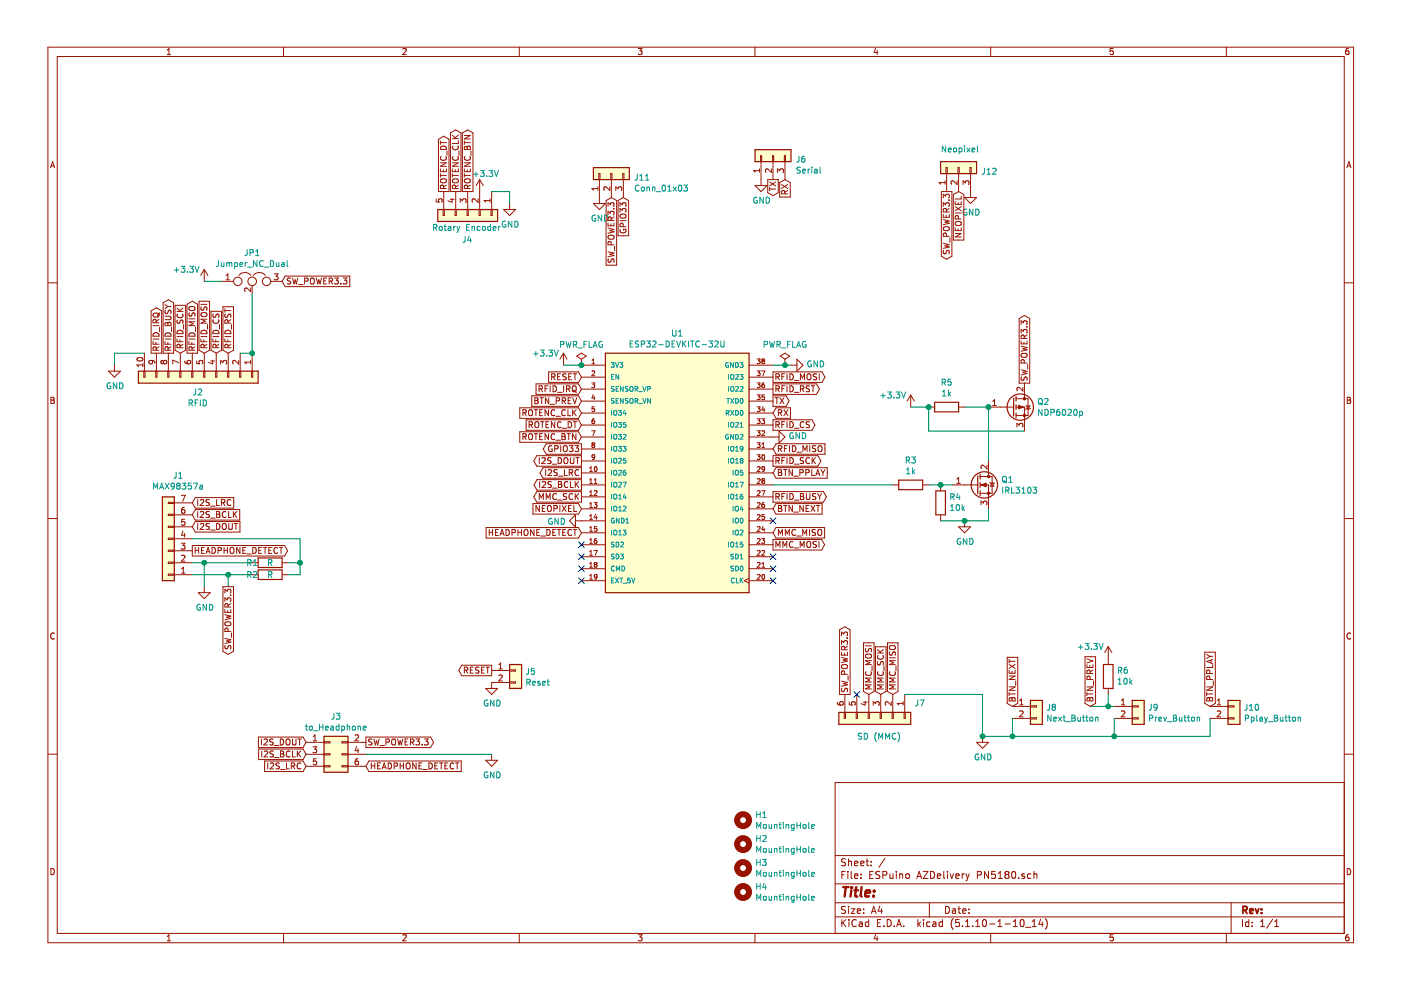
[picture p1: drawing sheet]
<svg xmlns="http://www.w3.org/2000/svg" width="297mm" height="210mm" viewBox="0 0 297 210" stroke-linecap="round" stroke-linejoin="round" font-family="sans-serif">
<path d="M.2 0h296.9v209.9h-296.9z" fill-rule="evenodd" fill="#fff" stroke="#fff" stroke-width=".21"/>
<g fill="none" stroke="#981200" stroke-width=".21">
<path d="M10.2 10h276.8v189.9h-276.8zM12.1 12h272.9v185.9h-272.9zM35.4 11.6h.8M35.4 10.6l.4-.3v1.3M60.1 10v2M85.4 10.4l.5-.1 .2 .3-.8 1h.8M110.1 10v2M135.3 10.3h.8l-.4 .5 .4 .1v.5l-.2 .2-.6-.2M160.1 10v2M185.6 10.2l-.3 .9h.9M186 10.7v.9M210 10v2"/>
<path d="M236 10.3h-.6l-.1 .6 .7-.1v.6l-.2 .2-.5-.2M260 10v2M285.9 10.3h-.4l-.1 .3-.1 .7 .2 .3 .5-.2-.1-.6h-.4l-.2 .2M10.7 35.6l.4-1.3 .5 1.3M10.8 35.2h.7M93 29.5l1.1-.6 1.1 .6v11.1h-2.2zM93.4 37.2h1.2M93.4 35.8v.6h1.2v-.6M93.4 34.5h1.2l-1.2 .8h1.2M93.4 30.2h1.2M93.4 29.9v.7M93.4 36.8v.7"/>
<path d="M93.5 33.2a.56 .56 0 0 0 .5 .8 .56 .56 0 0 0 .5-.8M93.5 31.1a.66 .66 0 0 1 .8-.1 .66 .66 0 0 1 .3 .7h-1.2zM93.5 38h1l.1 .2-.1 .5-.7 .1a.44 .44 0 0 1-.4-.6zM94 36v.4M94 40l-.1-.7h-.4l-.1 .7h1.2M94.6 39.2l-.6 .5M94.8 32v1M95.5 28.2l1.1-.7 1.1 .7v12.4h-2.2zM95.9 37.2h1.3M95.9 35.8v.6h1.3v-.6M95.9 34.5h1.3l-1.3 .8h1.3M95.9 36.8v.7"/>
<path d="M95.9 29.4h1.3M95.9 28.7l.7 .7M96 33.2a.56 .56 0 0 0 .5 .8 .56 .56 0 0 0 .6-.8M96 31a.56 .56 0 0 0 .5 .8 .56 .56 0 0 0 .6-.8M96.1 38h.9l.2 .2-.2 .5-.7 .1a.44 .44 0 0 1-.4-.6zM96.5 36v.4M96.6 40l-.1-.7h-.5l-.1 .7h1.3M97.2 39.2l-.6 .5M97.2 29.8v.6h-1.3M97.2 28.7l-.7 .5M97.3 32v1M98 28.2l1.2-.7 1.1 .7v12.4h-2.3z"/>
<path d="M98.4 29.9v.7M98.4 35.8v.6h1.3v-.6M98.4 36.8v.7M98.4 37.2h1.3M98.4 34.5h1.3l-1.3 .8h1.3M98.4 30.2h1.3M98.4 28.7h1.3l-1.3 .7h1.3M98.5 31.1l.3-.1 .3 .3 .1-.3h.3l.2 .2v.5h-1.3zM98.6 33.2a.56 .56 0 0 0 .5 .8 .56 .56 0 0 0 .5-.8M98.6 38h.9l.2 .2-.2 .5-.6 .1a.44 .44 0 0 1-.5-.6zM99.1 31.3v.4M99.1 36v.4"/>
<path d="M99.1 40l-.1-.7h-.4l-.2 .7h1.3M99.7 39.2l-.6 .5M99.8 32v1M101.7 38.1l-.8 1.2M101.7 38.1v6.3M101.7 38.1l.8 1.2M126.8 39.6v.7M126.8 40h-1.3l.3 .3M127 36.8h.2v1.3h-.2zM127.1 38.1v5.1M129.3 39.6v.8l-.9-.8-.4 .3 .1 .4M129.5 36.8h.2v1.3h-.2z"/>
<path d="M129.6 38.1v3.8M132 36.8h.3v1.3h-.3zM132.2 38.1v3.8M160.1 39.3h2.5l-1.2 1.3zM161 35.8v.7M161 36.2h-1.2l.3 .3M161.2 33h.3v1.3h-.3zM161.4 34.3v5M162.8 38.1h2.2v2.7l-1.1 .7-1.1-.7zM163.2 39.7v.7M163.2 38.6l1.3 .8M163.6 35.8v.8l-1-.8-.3 .2 .1 .5"/>
<path d="M163.8 33h.2v1.3h-.2zM163.9 34.3v3.8M164.5 38.6l-1.3 .8M164.8 36.6v-.8l.5 .4 .1-.3 .5-.1 .2 .2-.1 .6M165.3 38.7l1.1-.6 1.1 .6v3.1h-2.2zM165.7 39.1l1.3 .9M166.3 33h.3v1.3h-.3zM166.4 34.3v3.8M167 39.1l-1.3 .9M200.4 38.3v.8M200.4 38.7h-1.3l.4 .4M200.6 35.5h.2v1.3h-.2z"/>
<path d="M200.7 36.8v3.8M202.9 38.3v.8l-.9-.8-.4 .3 .2 .5M203.1 35.5h.3v1.3h-.3zM203.2 36.8v3.8M204.2 39.1v-.8l.5 .5 .1-.4 .4-.1 .2 .3-.1 .5M205.7 35.5h.2v1.3h-.2zM205.8 36.8v5.1M285.6 35.6l.4-1.3 .4 1.3M285.7 35.2h.6M10.2 60h1.9M43.3 57.1v2.6M43.3 57.1l-.8 1.3"/>
<path d="M43.3 57.1l.8 1.3M47.1 59.7h2.4M47.9 59.3h.8M47.9 58.4l.4-.3v1.2M50.7 58.4a1.62 1.62 0 0 1 2.5 0M53.7 58.4a1.62 1.62 0 0 1 2.6 0M57.4 59.7h2.4M58.2 58.1h.7l-.4 .4 .4 .2v.4l-.2 .2-.5-.1M60.4 58.5h13.8v2.3h-13.8l-.6-1.1zM61.6 59l-.4-.1-.2 .2v.3l.5 .3 .1 .3-.2 .2h-.5M62 58.9l.4 1.3 .2-.9 .2 .9 .3-1.3M64.6 59.6h.6l.1-.2-.1-.3-.6-.2v1.3"/>
<path d="M65.9 59.1l.2-.2a.44 .44 0 0 1 .5 .5v.6l-.5 .2-.2-.2zM67.1 58.9l.3 1.3 .2-.9 .3 .9 .3-1.3M68.6 59.6h.5M69.3 58.9h-.7v1.3h.7M69.8 59.6h.6l.1-.2-.1-.3-.6-.2v1.3M70.1 59.6l.4 .6M70.9 58.9h.8l-.4 .5 .4 .2v.5l-.2 .1-.6-.1M72.8 58.9h.7l-.4 .5 .4 .2v.4l-.2 .2-.5-.1M92.5 42.2v.6l.6 .1-.1-.5 .2-.3h.3l.3 .3-.2 .5M94 44.4h.2v1.3h-.2zM94.1 40.6v3.8M95.5 42.3h.8"/>
<path d="M95.9 42.1v.8l-.9-.3M96.5 44.4h.2v1.3h-.2zM96.6 40.6v3.8M97.6 42.9v-.8l.4 .5 .2-.4 .4-.1 .2 .3-.1 .5M99 44.4h.3v1.3h-.3zM99.2 40.6v3.8M101.4 42.1v.8l-.9-.8-.4 .3 .1 .5M101.6 44.4h.2v1.3h-.2zM103.9 42.1v.8M103.9 42.5h-1.3l.4 .4M104.1 44.4h.3v1.3h-.3zM104.2 40.6v3.8"/>
<path d="M106.8 44.4h2.5l-1.3 1.3zM108 43.2v1.2M125.8 43.2h2.6l-1.3 1.2zM128.5 42.5l1.1-.6 1.1 .6v13.7h-2.2zM128.9 43.8v-.8l.5 .4 .1-.4h.6l.1 .2-.1 .6M128.9 45.6v-.8l.5 .4 .1-.3 .5-.1 .2 .2-.1 .6M128.9 47.3v.6h1.3v-.6M128.9 53.4l1.3 .3-.9 .2 .9 .3-1.3 .3M128.9 48.4l1.3 .3-.9 .2 .9 .2-1.3 .4M129 54.9l-.1 .5 .3 .2 .3-.1 .2-.6h.4v.7M129.1 49.9a.84 .84 0 0 1 1.1 .3l-.2 .4-.7 .1a.45 .45 0 0 1-.4-.5zM129.5 47.4v.5"/>
<path d="M129.6 46.7l-.1-.7h-.5l-.1 .7h1.3M129.6 51.9l-.1-.6h-.5l-.1 .6h1.3M130.1 44.2h.1M130.2 46l-.6 .4M130.3 52.2v1M130.6 40.4v-.8l.4 .4 .2-.3 .4-.1 .2 .3-.1 .5M131 42.5l1.2-.6 1.1 .6v7.5h-2.3zM131.4 45v-.8l.5 .4 .2-.4 .6 .1-.1 .7M131.4 43.8v-.8l.5 .4 .2-.4h.5l.1 .2-.1 .6M131.4 46.8h1.3M131.5 48.7a.59 .59 0 0 0 .6 .7 .59 .59 0 0 0 .6-.7l-.5-.1v.2M131.6 45.5h.9l.2 .2v.3a.8 .8 0 0 1-1.3-.1z"/>
<path d="M132.1 48.1v-.7l-.2-.1-.3 .1-.2 .7h1.3M163.2 40.1h1.3M166.4 41.1l-.1-.6-.5-.1-.1 .7h1.3M167 40.4l-.6 .4M199.6 40.6h2.2v13.7l-1.1 .7-1.1-.7zM200 42v-.8l.5 .4 .1-.4h.5l.2 .2-.2 .6M200 43.8v-.8l.5 .4 .1-.3 .4-.1 .3 .2-.2 .6M200 45.5v.6h1.3v-.6M200 51.6l1.3 .3-1 .2 1 .3-1.3 .2M200 46.6l1.3 .3-1 .2 1 .2-1.3 .3M200.1 53.1l-.1 .5 .2 .2 .3-.1 .3-.6h.3l.1 .7M200.2 48.1a.84 .84 0 0 1 1.1 .3l-.2 .4-.7 .1a.45 .45 0 0 1-.4-.5z"/>
<path d="M200.6 45.6v.5M200.7 50.1l-.2-.6h-.4l-.1 .6h1.3M200.7 44.9l-.2-.7h-.4l-.1 .7h1.3M201.1 42.4h.2M201.3 44.2l-.6 .4M201.4 50.4v1M202.1 41.3l1.1-.7 1.2 .7v9.6h-2.3zM202.5 49.5h1.3l-1.3 .7h1.3M202.5 42.7v.6h1.3v-.6M202.5 48.3v.6h1.3v-.6M202.5 45.2h1.3M202.5 43.8l1.3 .9"/>
<path d="M202.6 47.1l.4-.1h.6l.2 .3-.1 .3a.8 .8 0 0 1-1.2-.1zM203.1 45.8l-.3-.1-.2 .1-.1 .6h1.3M203.1 45.8h.1M203.1 42.9v.4M203.1 48.5v.4M203.1 45.8l.1 .6M203.8 41.6v.6h-1.3M203.8 43.8l-1.3 .9M204.5 41.9h2.5l-1.2 1.3zM285 60h2M23 78.7h2.5l-1.2 1.3zM24.3 77.4v1.3"/>
<path d="M29.1 75.9a.61 .61 0 0 1 .8-.2 .61 .61 0 0 1 .3 .7 .76 .76 0 0 1-1.2-.3zM30.3 77v.8M30.3 77.4h-1.3l.4 .4M30.5 78.7h.2v1.3h-.2zM30.6 74.9v3.8M32 65.9l1.2-.6 1.1 .6v9h-2.3zM32.1 76.4l.2 .3v.3l-.2 .1h-.4l-.1-.4 .2-.3 .9 .2 .1 .4M32.4 72.4v.6h1.3M32.4 71.9h1.3M32.4 69h1.3M32.6 66.4h.9l.2 .3-.2 .5h-.6a.44 .44 0 0 1-.5-.5zM32.6 70.7a.67 .67 0 0 1 .8-.1 .67 .67 0 0 1 .3 .7h-1.3z"/>
<path d="M33 78.7h.3v1.3h-.3zM33.1 72.6v.4M33.1 74.3l-.1-.7h-.4l-.2 .7h1.3M33.1 68.4v-.6l-.2-.1-.3 .1-.2 .6h1.3M33.2 74.9v3.8M33.7 73.5l-.6 .4M33.7 67.7l-.6 .4M33.8 69.4v.9M33.8 66.3l-.4 .7M34.6 64.2l1.1-.6 1.1 .6v10.7h-2.2zM34.7 76.7l-.3-.3-.3 .3v.2l.2 .2 .4-.2M34.7 76.7l.2-.3h.2l.3 .3-.1 .3-.2 .1h-.2l-.2-.2"/>
<path d="M34.7 76.7v.2M35 67h1l.3 .3-.1 .4-.2 .1h-1M35 72.4v.6h1.3M35 71.9h1.3M35 64.6l.6 .4M35.1 65.8l-.1 .5 .1 .1h.4l.2-.5 .3-.1 .3 .2-.1 .5M35.1 68.5l.2-.1 .3 .2 .2-.3h.2l.3 .3v.4h-1.3zM35.2 70.7a.67 .67 0 0 1 .7-.1 .67 .67 0 0 1 .4 .7h-1.3zM35.6 78.7h.2v1.3h-.2zM35.6 68.6v.4M35.6 72.6v.4M35.6 74.3l-.1-.7h-.4l-.1 .7h1.3"/>
<path d="M35.6 65h.7M35.6 65l-.6 .4M35.7 74.9v3.8M36.3 73.5l-.7 .4M36.4 69.4v.9M37.1 64.7h2.3v9.6l-1.2 .6-1.1-.6zM37.5 71.8v.7h1.3M37.5 71.4h1.3M37.5 66h1.3M37.5 65.3l.8 .7M37.6 67.9l-.1 .4 .1 .2h.4l.3-.5 .3-.1 .2 .2-.1 .5M37.6 66.6a.56 .56 0 0 0 .6 .8 .56 .56 0 0 0 .5-.8"/>
<path d="M37.7 70.1a.67 .67 0 0 1 .8 0 .67 .67 0 0 1 .3 .6h-1.3zM37.9 76.9l-1.3-.5v.8M38.1 78.7h.3v1.3h-.3zM38.1 72v.5M38.2 73.7l-.1-.7h-.5l-.1 .7h1.3M38.2 74.9v3.8M38.8 73l-.6 .4M38.8 65.3l-.7 .6M38.9 68.8v1M39.2 76.5l.1 .5 .4 .1 .7-.1v-.5l-.2-.1-.5 .1v.4l.2 .2M39.7 64.5l1.1-.6 1.1 .6v10.4h-2.2zM40.1 72.4v.6h1.2"/>
<path d="M40.1 71.9h1.2M40.1 67.6h1.2M40.1 66.3v.5l.1 .2 .4-.1 .2-.5 .3-.1 .2 .3v.4M40.1 65.2l.4-.2 .8 .2v.5l-.8 .2a.45 .45 0 0 1-.4-.6zM40.2 70.7a.67 .67 0 0 1 .8-.1 .67 .67 0 0 1 .3 .7h-1.2zM40.6 78.7h.3v1.3h-.3zM40.7 72.6v.4M40.7 74.3l-.1-.7h-.4l-.1 .7h1.2M40.8 74.9v3.8M41.3 68.2h-1.2l.9 .4-.9 .4h1.2M41.3 73.5l-.6 .4M41.5 69.4v.9"/>
<path d="M41.7 76.5v.6h.6l-.1-.4 .2-.3h.4l.2 .3-.1 .4M42.2 63.9h2.2v10.4l-1.1 .6-1.1-.6zM42.6 71.8v.7h1.3M42.6 71.4h1.3M42.6 64.5h1.3M42.7 65.1l-.1 .4 .1 .2h.5l.1-.5 .3-.1 .3 .2-.1 .5M42.8 70.1a.67 .67 0 0 1 .7 0 .67 .67 0 0 1 .4 .6h-1.3zM42.8 66.3h.9l.2 .3-.2 .5h-.7a.44 .44 0 0 1-.4-.5zM43.2 78.7h.2v1.3h-.2zM43.2 72v.5M43.3 73.7l-.1-.7h-.5l-.1 .7h1.3M43.3 74.9v3.8"/>
<path d="M43.9 67.7h-1.3l.9 .4-.9 .4h1.3M43.9 73l-.6 .4M44 68.8v1M44.7 76.5h.8M44.7 66h2.3v8.3l-1.2 .6-1.1-.6zM45.1 76.4v.7l-.9-.3M45.1 71.8v.7h1.3M45.1 71.4h1.3M45.2 66.6l-.1 .5 .2 .1h.3l.3-.5 .3-.1 .2 .2v.5M45.3 67.8a.58 .58 0 0 0 .5 .8 .58 .58 0 0 0 .6-.7l-.1-.1M45.3 70.1a.67 .67 0 0 1 .8 0 .67 .67 0 0 1 .3 .6h-1.3zM45.7 78.7h.3v1.3h-.3z"/>
<path d="M45.7 72v.5M45.8 73.7l-.1-.7h-.4l-.2 .7h1.3M45.8 74.9v3.8M46.4 73l-.6 .4M46.5 68.8v1M46.8 77.2v-.8l.5 .4 .1-.3 .4-.1 .3 .3-.2 .5M47.3 65h2.2v9.3l-1.1 .6-1.1-.6zM47.7 71.8v.7h1.2M47.7 71.4h1.2M47.7 65.9h1.2M47.7 65.5v.7M47.8 66.6l-.1 .5 .1 .1h.4l.2-.5 .3-.1 .2 .2v.5"/>
<path d="M47.9 70.1a.67 .67 0 0 1 .7 0 .67 .67 0 0 1 .3 .6h-1.2zM48.3 78.7h.2v1.3h-.2zM48.3 72v.5M48.3 73.7l-.1-.7h-.4l-.1 .7h1.2M48.3 68.5v-.6l-.2-.1-.3 .1-.1 .6h1.2M48.4 74.9v3.8M48.9 73l-.6 .4M48.9 67.8l-.6 .4M49.1 68.8v1M50.6 76.4v.8l-.9-.8-.4 .3 .2 .4M50.8 78.7h.3v1.3h-.3zM50.9 74.9v3.8"/>
<path d="M53.1 61.1v.7l-.9-.7-.3 .2 .1 .5M53.1 76.4v.7M53.1 76.8h-1.2l.3 .3M53.3 78.7h.3v1.3h-.3zM53.5 60.7v1.5M53.5 74.9v3.8M63.3 60.3h1M72.3 60.1v.1M116.3 78.8h6.3l.7 1.2-.7 1.1h-6.3zM117 79.9h.6l.1-.2-.1-.3-.6-.1v1.2M117.3 79.9l.4 .6M118.2 79.9h.5"/>
<path d="M118.8 79.3h-.6v1.2h.6M119.5 74.9l-.8 1.3M119.5 74.9v2.5M119.5 74.9l.7 1.3M120.1 79.3h-.5l-.2 .1v.3l.5 .3 .2 .3-.3 .2h-.5M120.6 79.9h.4M121.2 79.3h-.6v1.2h.6M121.5 79.3h.8M121.9 79.3v1.2M122.3 75.5l1-.6 1 .6-1 .7zM123.3 77.4h.1M123.3 77.4h5.1"/>
<path d="M123.3 80h5.1M123.3 76.2v1.2M125.5 77.1h.6M125.5 76.4l.3-.3v1M125.5 78.7l.4-.1 .2 .3-.6 .8h.6M158.8 77.4h5.1M158.8 80h5.1M160.5 76.1h.7l-.4 .4 .4 .2-.1 .3h-.6M160.5 78.6h.7l-.4 .4 .4 .2-.1 .4h-.6M161.5 78.6h.7l-.5 1.1M161.7 76.5l-.2 .2 .2 .4 .4-.2-.2-.4M161.7 76.5l-.2-.2 .2-.2 .4 .2-.2 .2"/>
<path d="M161.7 76.5h.2M163.9 78.8h10.4l.6 1.2-.6 1.1h-10.4zM164.5 79.9l.7-.1v-.4l-.7-.1v1.2M164.8 79.9l.4 .6M165.4 75.5l1-.6 1 .6-1 .7zM165.8 79.9h.4M166.4 79.3h-.6v1.2M166.4 77.4h.1M166.4 76.2v1.2M166.9 79.3v1.2M167.5 79.3a.64 .64 0 0 1 .7 .6 .64 .64 0 0 1-.7 .6zM167.7 77.4h1.3"/>
<path d="M169 76.2l1.2 1.2-1.2 1.3zM171.2 79.4l.2-.1a.44 .44 0 0 1 .5 .4v.6l-.5 .2-.2-.2zM173.2 79.3h-.5l-.3 .2 .1 .3 .6 .2v.4l-.7 .1M173.7 79.3v1.2M216.1 67.5l1.1-.6 1.1 .6v13.7h-2.2zM216.5 68.8v-.8l.5 .4 .1-.3 .4-.1 .3 .3-.2 .5M216.5 70.6v-.8l.5 .4 .1-.3h.5l.2 .2-.2 .5M216.5 72.3v.6h1.3v-.6M216.5 78.4l1.3 .3-1 .2 1 .3-1.3 .3M216.5 73.4l1.3 .3-1 .2 1 .3-1.3 .3M216.6 79.9l-.1 .5 .1 .2h.4l.2-.6 .3-.1 .3 .3-.1 .5M216.7 75h.9l.2 .2-.2 .5-.7 .1a.44 .44 0 0 1-.4-.6z"/>
<path d="M217.1 72.5v.4M217.2 71.8l-.1-.6-.2-.2-.3 .1-.1 .7h1.3M217.2 77l-.1-.6-.2-.2-.3 .1-.1 .7h1.3M217.6 69.3h.2M217.8 71l-.6 .5M217.9 77.3v.9M10.8 84.2h.4l.3 .3-.3 .3 .3 .3-.2 .4h-.5zM10.8 84.8h.4M110.2 86.5h12.4l.7 1.1-.7 1.1h-12.4zM110.2 91.5h12.4l.7 1.2-.7 1.1h-12.4zM110.9 87.5h.6v-.5l-.6-.1v1.2M110.9 92.6h.6v-.5l-.6-.2v1.3"/>
<path d="M111.2 87.5l.4 .6M111.2 92.6l.4 .6M111.5 89h11.1l.7 1.1-.7 1.1h-11.1zM112.1 87l.3-.1a.45 .45 0 0 1 .5 .4l-.2 .8h-.4a.92 .92 0 0 1-.2-1.1zM112.1 92.1l.3-.2a.45 .45 0 0 1 .5 .5l-.2 .8h-.4a.92 .92 0 0 1-.2-1.1zM112.2 90.1l.6-.1 .1-.2-.1-.3-.6-.1v1.3M112.5 90.1l.4 .6M112.7 83.9h9.9l.7 1.1-.7 1.2h-9.9zM113.3 86.9h.7M113.3 91.9h.7M113.4 84.3l.6 .2v.3l-.2 .1 .3 .3-.1 .3-.6 .1zM113.4 84.9h.4"/>
<path d="M113.5 89.6l.2-.2a.44 .44 0 0 1 .5 .4v.7l-.5 .2-.2-.2zM113.6 86.9v1.2M113.6 91.9v1.3M113.7 81.4h8.9l.7 1.1-.7 1.1h-8.9zM113.8 96.6h9.5v2.3h-9.5l-.6-1.2zM114.3 82.5l.7-.1v-.5l-.7-.1v1.3M114.3 97v1.3M114.4 87.5h.4M114.4 92.6h.4M114.5 84.3h.7M114.6 89.4h.7M114.6 82.5l.4 .6"/>
<path d="M114.8 84.3v1.3M114.9 97.2l.5-.2 .2 .4-.8 .9h.8M115 89.4v1.3M115 86.9h-.6v1.2h.6M115 91.9h-.6v1.3h.6M115.1 99.2h8.2v2.2h-8.2l-.6-1.1zM115.6 82.4h.4M115.7 99.6v1.2M115.8 90h.4M115.8 94.1h7.5v2.2h-7.5l-.6-1.1zM116.2 81.8h-.6v1.3M116.2 99.7l.5-.1 .3 .3-.8 .9h.8"/>
<path d="M116.3 86.9v1.2l-.7-1.2v1.2M116.3 91.9v1.3l-.7-1.3v1.3M116.3 89.4h-.5v1.3h.5M116.3 84.3v1.3l-.7-1.3v1.3M116.7 85.7h.9M116.7 81.8v1.3M116.8 97.1l-.5-.1-.2 .3 .1 .3 .6 .2v.4l-.2 .1-.5-.1M117 94.6a.59 .59 0 0 0-.7 .5 .59 .59 0 0 0 .7 .6l.1-.5h-.3M117.1 98.4h.9M117.3 81.8a.64 .64 0 0 1 .7 .6 .64 .64 0 0 1-.7 .7zM117.6 95.1h.6l.2-.2-.1-.3-.7-.1v1.3M117.6 89.4v1.3l-.7-1.3v1.3"/>
<path d="M117.6 92.1a.56 .56 0 0 0-.8 .5 .56 .56 0 0 0 .8 .5M117.6 87a.56 .56 0 0 0-.8 .5 .56 .56 0 0 0 .8 .5M117.9 88.3h.9M117.9 93.3h.9M117.9 85l.7-.1v-.4l-.7-.2v1.3M118.1 99.6h-.4l-.2 .1v.3l.5 .3 .1 .3-.2 .2h-.5M118.2 83.2h1M118.4 97a.64 .64 0 0 1 .7 .7 .64 .64 0 0 1-.7 .6zM118.9 94.5v1.3M119 89.5a.58 .58 0 0 0-.8 .5 .58 .58 0 0 0 .7 .6h.1M119.1 91.9l.6 .2 .1 .2-.2 .3 .3 .2-.2 .4h-.6zM119.1 92.6h.5"/>
<path d="M119.2 90.8h1M119.2 85l.7-.1v-.4l-.7-.2v1.3M119.5 81.8v1.3M119.5 94.7l.2-.2a.45 .45 0 0 1 .6 .4l-.2 .8h-.5a.92 .92 0 0 1-.1-1zM119.5 85l.4 .6M119.6 97.2l.2-.2 .4 .1a.78 .78 0 0 1-.1 1.2l-.5-.2zM119.7 99.6v1.2h.6M119.9 87a.56 .56 0 0 0-.8 .1 .56 .56 0 0 0 0 .7l.4 .3 .4-.1M120.1 82.5l.6-.1 .1-.2v-.3l-.7-.1v1.3M120.2 91.9h.7M120.4 82.5l.4 .6M120.4 86.9v1.2h.6"/>
<path d="M120.5 89.4a.64 .64 0 0 1 .7 .6 .64 .64 0 0 1-.7 .7zM120.5 84.9h.4M120.6 91.9v1.3M120.7 94.5h.8l-.4 .5 .3 .1v.6l-.7-.1M120.9 97v1.1l.3 .2 .3-.1 .2-.1v-1.1M121.1 84.3h-.6v1.3h.6M121.4 82l.2-.2a.44 .44 0 0 1 .6 .4l-.1 .7-.5 .2-.2-.2zM121.4 84.3l.5 1.3 .4-1.3M121.4 86.9v1.2M121.5 89.4h.8M121.5 82.8l.7 .4M121.6 87.4l.6 .7"/>
<path d="M121.9 94.5h.8l-.4 .5 .3 .1v.5l-.2 .2-.5-.2M121.9 89.4v1.3M122.1 97h.7M122.1 91.9v1.3l-.7-1.3v1.3M122.2 86.9l-.8 .7M122.4 97v1.3M122.7 99.7a.56 .56 0 0 0-.8 .5 .56 .56 0 0 0 .8 .5M123.3 82.5h5.1M123.3 97.7h5.1M123.3 95.2h5.1M123.3 92.7h5.1M123.3 90.1h5.1"/>
<path d="M123.3 87.6h5.1M123.3 85h5.1M125 100h.6M125 99.2l.3-.2v1M125.5 81.2h.6l-.3 .4 .3 .1-.1 .4h-.5M125.5 91.3h.6l-.4 1.1M125.7 94.3l-.2-.2 .2-.2 .4 .2-.2 .2M125.7 94.3l-.2 .2 .2 .4 .4-.2-.2-.4M125.7 94.3h.2M125.8 83.7l-.3 .7h.6M126 84.1v.6M126 88.8a.4 .4 0 0 0-.5 .4l.1 .6 .4-.1v-.5h-.3l-.2 .2"/>
<path d="M126 86.3h-.4l-.1 .4h.5v.5h-.5M126.1 99h.1a.49 .49 0 0 1 .4 .5 .49 .49 0 0 1-.5 .4l-.1-.3zM126.1 96.8l-.2 .2-.3-.1v-.4l.3-.1 .2 .2-.1 .6-.4 .2M158.8 82.5h5.1M158.8 97.7h5.1M158.8 95.2h5.1M158.8 92.7h6.4M158.8 90.1h5.1M158.8 87.6h5.1M158.8 85h5.1M160.5 83.7h.7l-.4 .4 .4 .2-.1 .3h-.6M160.5 81.2h.7l-.4 .4 .4 .1-.1 .4h-.6"/>
<path d="M160.5 86.3h.7l-.4 .3 .4 .2-.1 .4h-.6M160.5 88.8h.7l-.4 .4 .4 .2-.1 .3h-.6M160.5 91.3h.7l-.4 .4 .4 .2-.1 .4h-.6M160.5 93.9h.7l-.4 .4 .4 .1-.1 .4h-.6M160.5 96.4h.7l-.4 .4 .4 .2-.1 .3h-.6M160.6 99h.3l.3 .2-.7 .8h.7M161.5 88.8h.6l-.3 .4 .3 .2v.3h-.6M161.5 91.4l.4-.1 .2 .3-.6 .8h.6M161.5 94.2l.3-.3v1M161.5 94.9h.6M161.6 96.5l.2-.1a.49 .49 0 0 1 .3 .5 .49 .49 0 0 1-.4 .5l-.2-.4zM161.8 86.2l-.3 .7h.7"/>
<path d="M162 81.2a.4 .4 0 0 0-.5 .4l.1 .5h.5l-.1-.5h-.3l-.2 .1M162 86.6v.7M162.1 83.7h-.5l-.1 .5h.5l.1 .4h-.6M162.1 99.4l-.2 .2-.3-.1v-.5h.3l.2 .1v.6l-.5 .3M163.9 81.4h9.2l.6 1.1-.6 1.1h-9.2zM163.9 83.9h2.8l.6 1.1-.6 1.2h-2.8zM163.9 89h8.2l.7 1.1-.7 1.1h-8.2zM163.9 96.6h9.5l.6 1.1-.6 1.2h-9.5zM164.3 84.3h.8M164.5 97.7l.7-.1v-.4l-.7-.2v1.3M164.5 82.5l.7-.1v-.5l-.7-.1v1.3M164.5 90.1l.7-.1v-.5l-.7-.1v1.3"/>
<path d="M164.5 94.1h10.4v2.2h-10.4l-.6-1.1zM164.5 99.2h10.9v2.2h-10.9l-.6-1.1zM164.5 86.5h3.1v2.2h-3.1l-.6-1.1zM164.7 84.3v1.3M164.8 97.7l.4 .6M164.8 90.1l.4 .6M164.8 82.5l.4 .6M165 99.6h.5l.2 .2-.2 .4 .3 .2-.2 .4h-.6zM165 95.1l.7-.1v-.4l-.7-.1v1.3M165 87.5l.7-.1v-.4l-.7-.1v1.2M165.2 91.4l1.2 1.3-1.2 1.2zM165.3 95.1l.5 .7"/>
<path d="M165.3 87.5l.5 .6M165.4 84.3l.8 1.3M165.8 97.6h.4M165.8 90h.4M165.8 82.4h.4M166.1 99.6h.8M166.2 84.3l-.8 1.3M166.2 86.9l.8 1.2M166.3 95.1h.4M166.4 97h-.6v1.3M166.4 81.8h-.6v1.3M166.4 89.4h-.6v1.3"/>
<path d="M166.5 99.6v1.2M166.9 81.8v1.3M166.9 89.4v1.3M166.9 97v1.3M166.9 94.5h-.6v1.3M167 86.9l-.8 1.2M167.4 94.5v1.3M167.5 97a.64 .64 0 0 1 .7 .7 .64 .64 0 0 1-.7 .6zM167.5 81.8a.64 .64 0 0 1 .7 .6 .64 .64 0 0 1-.7 .7zM167.5 89.4a.64 .64 0 0 1 .7 .6 .64 .64 0 0 1-.7 .7zM168 94.5a.64 .64 0 0 1 .7 .6 .64 .64 0 0 1-.7 .7zM168 99.6v1.2l-.7-1.2v1.2"/>
<path d="M168.4 80.7h1M168.4 98.4h1M168.4 90.8h1M168.4 83.2h1M169 95.9h.9M169.7 80.5v-1.2l.4 .9 .5-.9v1.2M169.7 82.5l.6-.1 .1-.2v-.3l-.7-.1v1.3M170 82.5l.4 .6M170.2 95.8v-1.3l.5 .9 .4-.9v1.3M170.4 97.1l-.5-.1-.2 .2v.3l.6 .3 .1 .3-.3 .2-.4-.1M170.4 89.5a.58 .58 0 0 0-.8 .5 .58 .58 0 0 0 .8 .6M171.6 81.9l-.4-.1-.2 .1v.4l.5 .2 .1 .3-.2 .3-.5-.1"/>
<path d="M171.6 97.2a.56 .56 0 0 0-.8 .5 .56 .56 0 0 0 .8 .5M171.6 89.5l-.4-.1-.2 .1v.4l.5 .2 .1 .3-.2 .3-.5-.1M171.7 94.5v1.3M172 81.8h.7M172.1 99.6v1.2h.6M172.2 97v1.3M172.4 97.6l.5 .7M172.4 81.8v1.3M172.9 97l-.7 .8M173 94.6l-.5-.1-.2 .1v.4l.6 .2 .1 .3-.3 .3-.5-.1M173.5 94.7l.2-.2a.45 .45 0 0 1 .6 .4l-.2 .8h-.5a.92 .92 0 0 1-.1-1zM174 99.6l.5 .6"/>
<path d="M174.9 99.6l-.4 .6M193.1 83.8l-.8 1.2M193.1 83.8v2.5M193.1 83.8l.7 1.2M196.9 86.3h1.3M203.2 86.3h1.3M209.3 98.6v.8l-1-.8-.3 .3 .1 .5M209.6 97.7v3.3M209.6 86.3h5.3M210.5 86h.7M210.5 85.1l.4-.4v1.3M215.4 86.3h1.8v5.1"/>
<path d="M215.4 84.5h2.6v3.6h-2.6M215.6 90.5v-.8l.5 .5 .1-.4 .4-.1 .3 .3-.2 .5M216.9 82.1v.8l-.9-.8-.4 .3 .1 .5M217.2 81.2v3.3M217.6 86.1h.7l-.3 .6zM218.5 86.6l-1 .2M285.6 84.2h.5l.2 .3-.2 .3 .3 .3-.2 .4h-.6zM285.6 84.8h.5M10.2 109.9h1.9M35.7 106.5h1.3v.2h-1.3zM35.7 109h1.3v.3h-1.3zM35.7 111.6h1.3v.2h-1.3z"/>
<path d="M35.7 114.1h1.3v.3h-1.3zM35.7 116.6h1.3v.3h-1.3zM35.7 119.2h1.3v.2h-1.3zM37 119.3h3.8M37 116.8h3.8M37 114.2h3.8M37 111.7h3.8M37 109.2h3.8M37 106.6h3.8M38.4 115.2h.8l-.4 .5 .3 .1 .1 .4-.2 .2-.6-.1M38.4 105h.9l-.6 1.3M38.5 117.8l.5-.1 .2 .4-.8 .9h.8"/>
<path d="M38.8 112.6l-.3 .9h.8M39.1 107.6h-.2a.79 .79 0 0 0-.2 1.2h.4l.1-.5-.2-.3h-.3l-.2 .3M39.1 113.1v.8M39.1 110.1h-.5l-.1 .6 .5-.1 .2 .2v.3l-.2 .3-.5-.2M40.8 115.7h19.5l.7 1.1-.7 1.1h-19.5zM41.4 116.7h.7M41.4 116.1v1.2M41.4 110.6h9.5v2.2h-9.5l-.6-1.1zM41.4 108h9.4v2.3h-9.4l-.6-1.1zM41.4 105.5h8.2v2.2h-8.2l-.6-1.1zM41.9 105.9v1.3M41.9 108.4v1.3"/>
<path d="M41.9 111v1.3M42.1 116.1v1.2M42.5 106l.5-.1 .2 .4-.8 .9h.8M42.5 108.6l.5-.2 .2 .4-.8 .9h.8M42.5 111.1l.5-.1 .2 .3-.8 1h.8M42.7 116.7h.4M43.3 116.1h-.6v1.2h.6M43.7 117.3l.4-1.2 .4 1.2M43.8 117h.6M44.4 108.5l-.5-.1-.2 .3 .1 .3 .6 .2v.4l-.2 .1h-.5M44.4 106l-.5-.1-.2 .3 .1 .3 .6 .2v.4l-.2 .1-.5-.1M44.4 111.1l-.5-.1-.2 .2 .1 .3 .6 .3v.3l-.2 .2-.5-.1"/>
<path d="M44.7 107.3h.9M44.7 109.8h.9M44.7 112.4h.9M45 116.1a.64 .64 0 0 1 .7 .6 .64 .64 0 0 1-.7 .6zM45.9 109.1h.4M45.9 108.4h.4l.3 .3-.3 .4 .3 .2-.2 .4h-.5zM45.9 105.9v1.3h.6M45.9 111a.64 .64 0 0 1 .7 .6 .64 .64 0 0 1-.7 .7zM46.2 116.7h.6l.1-.5-.7-.1v1.2M46.9 106.6l.7-.1 .1-.2-.1-.3-.7-.1v1.3M47.2 111.2l.2-.2 .4 .1a.78 .78 0 0 1-.1 1.2l-.5-.2zM47.2 106.6l.5 .6"/>
<path d="M47.5 116.7h.7M47.5 116.1v1.2M47.9 108.6a.56 .56 0 0 0-.8 .5 .56 .56 0 0 0 .8 .5M48.2 116.1v1.2M48.5 108.4v1.3h.5M48.5 111v1l.2 .3 .4-.1 .2-.2v-1M48.8 116.2l.3-.1a.44 .44 0 0 1 .5 .4v.7l-.5 .1-.3-.1zM48.9 106a.56 .56 0 0 0-.7 .1 .56 .56 0 0 0 0 .8l.4 .3 .3-.1M49.5 108.4v1.3M49.7 109l.5 .7M49.7 111h.7M50 111v1.3"/>
<path d="M50.2 108.4l-.7 .8M50.9 116.1v1.2l-.7-1.2v1.2M51.5 116.7h.4M52.1 116.1h-.6v1.2h.6M52.3 117.5h1M53.5 119.3h1.2M53.6 116.1a.64 .64 0 0 1 .7 .6 .64 .64 0 0 1-.7 .6zM54.9 116.7h.4M55.5 116.1h-.6v1.2h.6M55.8 116.1h.8M56.2 116.1v1.2M57 116.7h.4"/>
<path d="M57.6 116.1h-.6v1.2h.6M58.9 116.2a.56 .56 0 0 0-.8 .1 .56 .56 0 0 0 0 .7l.4 .3 .4-.1M59.2 116.1h.7M59.6 116.1v1.2M59.8 119.3h1.3M103.1 111.8h19.5l.7 1.2-.7 1.1h-19.5zM103.7 112.3v1.2M103.7 112.9h.7M104.4 112.3v1.2M105 112.9h.5M105.7 112.3h-.7v1.2h.7M106 113.5l.4-1.2 .5 1.2"/>
<path d="M106.1 113.2h.6M107.3 112.3a.64 .64 0 0 1 .7 .6 .64 .64 0 0 1-.7 .6zM108.6 112.9h.6l.1-.2-.1-.3-.6-.1v1.2M109.8 112.9h.8M109.8 112.3v1.2M110.6 112.3v1.2M111.3 112.3h.5a.78 .78 0 0 1-.2 1.2l-.4-.2-.1-.6zM113 106.8h9.6l.7 1.1-.7 1.1h-9.6zM113.2 112.3v1.2l-.7-1.2v1.2M113.8 104.2h9.5v2.3h-9.5l-.6-1.1zM113.8 112.9h.4M113.9 101.7h9.4v2.2h-9.4l-.7-1.1z"/>
<path d="M114.3 105.9v-1.3l.5 1 .4-1v1.3M114.4 107.2v1.2l-.8-1.2v1.2M114.4 102.1v1.3M114.4 112.3h-.6v1.2h.6M114.7 113.7h.9M114.9 102.2l.5-.1 .3 .4-.8 .9h.8M115 107.8h.4M115.6 107.2h-.6v1.2h.6M115.8 105.9v-1.3l.4 1 .5-1v1.3M115.9 112.3a.64 .64 0 0 1 .8 .6 .64 .64 0 0 1-.8 .6zM116.1 107.4l.2-.2a.45 .45 0 0 1 .6 .4l-.1 .7-.5 .1-.2-.1zM116.9 102.2l-.5-.1-.2 .1v.4l.6 .2 .1 .3-.2 .3-.5-.1"/>
<path d="M117.1 103.5h1M117.2 112.9h.4M117.4 107.8h.6l.2-.2-.1-.3-.7-.1v1.2M117.8 112.3h-.6v1.2h.6M118 104.8a.56 .56 0 0 0-.8 .5 .56 .56 0 0 0 .8 .5M118.2 112.3h.7M118.2 106h1M118.4 102.1l.6 .1 .1 .3-.3 .2 .3 .2-.1 .4-.6 .1zM118.4 101h1M118.4 102.7h.4M118.5 112.3v1.2M118.7 107.2v1.2"/>
<path d="M119.2 107.2l.9 1.2M119.3 112.9h.4M119.9 112.3h-.6v1.2h.6M120.1 107.2l-.9 1.2M120.2 104.7l-.5-.1-.3 .3 .1 .3 .6 .2v.4l-.7 .1M120.4 102.2a.56 .56 0 0 0-.7 .1 .56 .56 0 0 0 0 .8l.3 .3 .4-.2M120.5 107.8h.4M120.7 100.2l.7-.1v-.4l-.7-.1v1.2M120.9 102.1v1.3h.6M121 100.2l.4 .6M121.1 107.2h-.6v1.2h.6M121.2 112.4a.58 .58 0 0 0-.8 .5 .58 .58 0 0 0 .7 .6l.1-.1"/>
<path d="M121.4 104.8a.56 .56 0 0 0-.8 .5 .56 .56 0 0 0 .8 .5M121.5 112.3h.8M121.7 107.2v1.2h.6M121.9 112.3v1.2M122 102.1v1.3M122 104.6v1.3M122 110.4h6.4M122 109.2v2.5l-1.3-1.3zM122.2 102.7l.5 .7M122.2 105.2l.5 .7M122.7 102.1l-.7 .7M122.7 104.6l-.7 .8"/>
<path d="M123.3 100.3h5.1M123.3 102.8h5.1M123.3 105.4h5.1M123.3 107.9h5.1M123.3 113h5.1M123.3 115.5h5.1M123.3 118h5.1M125 101.8l.3-.3v1M125 104.3l.3-.3v1M125 106.8l.3-.2v1M125 109.4l.3-.3v1M125 111.9l.3-.3v1.1"/>
<path d="M125 114.5l.3-.3v1M125 117l.3-.3v1M125 119.5l.3-.2v1M125 102.5h.6M125 105h.6M125 107.6h.6M125 110.1h.6M125 112.7h.6M125 115.2h.6M125 117.7h.6M125.9 106.6h.7l-.4 .3 .4 .2-.1 .4h-.6M125.9 116.7h.7l-.4 1"/>
<path d="M126 104.1l.4-.1 .2 .3-.7 .7h.7M126 102.5h.6M126 101.8l.3-.3v1M126.2 119.7l-.2-.2 .2-.2 .4 .1-.2 .3M126.2 119.7l-.2 .2 .2 .4 .4-.2-.2-.4M126.2 119.7h.2M126.2 109.1l-.2 .7h.6M126.5 114.2a.4 .4 0 0 0-.5 .4l.1 .5h.4v-.5h-.3l-.2 .1M126.5 109.4v.7M126.5 111.6h-.5v.5h.5v.5h-.5M158.8 100.3h5.1M158.8 102.8h5.1"/>
<path d="M158.8 105.4h5.1M158.8 107.9h5.1M158.8 110.4h5.1M158.8 113h5.1M158.8 115.5h5.1M158.8 118h5.1M160.6 101.6l.3-.1 .3 .3-.7 .7h.7M160.6 104.1l.3-.1 .3 .3-.7 .7h.7M160.6 106.6h.3l.3 .2-.7 .8h.7M160.6 109.2l.3-.1 .3 .3-.7 .7h.7M160.6 111.7l.3-.1 .3 .3-.7 .8h.7M160.6 114.3l.3-.1 .3 .3-.7 .7h.7"/>
<path d="M160.6 116.8l.3-.1 .3 .3-.7 .7h.7M160.6 119.3h.3l.3 .2-.7 .8h.7M161.5 104h.7l-.5 1M161.5 114.2h.6l-.3 .4 .3 .1v.4h-.6M161.5 116.8l.4-.1 .2 .3-.6 .7h.6M161.5 119.5l.3-.2v1M161.7 101.9l-.2 .2 .2 .4 .4-.2-.2-.4M161.7 101.9l-.2-.2 .2-.2 .4 .2-.2 .2M161.7 101.9h.2M161.8 111.6l-.3 .7h.7M162 106.6a.4 .4 0 0 0-.5 .4l.1 .5h.5l-.1-.5-.3-.1-.2 .2M162 112v.7"/>
<path d="M162.1 109.1h-.5l-.1 .5 .5-.1 .1 .5h-.6M163.9 104.2h10.7l.6 1.2-.6 1.1h-10.7zM163.9 114.4h10.3l.6 1.1-.6 1.1h-10.3zM164.5 105.3l.7-.1v-.4l-.7-.2v1.3M164.5 116.1v-1.3l.4 .9 .5-.9v1.3M164.5 106.8h9.8v2.2h-9.8l-.6-1.1zM164.5 111.8h10.3v2.3h-10.3l-.6-1.1zM164.8 105.3l.4 .6M165 107.2h.5l.2 .2-.2 .4 .3 .2-.2 .4h-.6zM165 113.5v-1.2l.5 .9 .4-.9v1.2M165 107.8h.5M165 100.2h.5"/>
<path d="M165.8 105.2h.4M166 116.1v-1.3l.4 .9 .4-.9v1.3M166.1 107.2h.8M166.4 104.6h-.6v1.3M166.5 107.2v1.2M166.5 113.5v-1.2l.4 .9 .4-.9v1.2M166.9 104.6v1.3M167.5 104.6a.64 .64 0 0 1 .7 .7 .64 .64 0 0 1-.7 .6zM168 107.2v1.2l-.7-1.2v1.2M168.1 114.9a.56 .56 0 0 0-.8 .5 .56 .56 0 0 0 .8 .5M168.3 108.6h1M168.3 101h1"/>
<path d="M168.4 116.2h1M168.4 106h1M168.7 112.4a.56 .56 0 0 0-.8 .5 .56 .56 0 0 0 .8 .5M168.9 113.7h1M169.6 100.2h.6l.1-.2-.1-.3-.6-.1v1.2M169.7 116.1v-1.3l.4 .9 .4-.9v1.3M169.7 104.6l.6 .2 .1 .2-.3 .2 .3 .3-.1 .4h-.6zM169.7 105.2h.4M170.2 113.5v-1.2l.4 .9 .4-.9v1.2M170.3 107.2v1.2l-.7-1.2v1.2M170.8 100.2h.7l.1-.2-.1-.3-.7-.1v1.2M170.9 107.8h.4"/>
<path d="M171 104.6v1.1l.2 .2h.4l.1-.2v-1.1M171.1 115l.2-.2a.45 .45 0 0 1 .6 .4l-.1 .7-.5 .2-.2-.2zM171.5 107.2h-.6v1.2h.6M171.6 112.3v1.2M171.9 107.2l.9 1.2M172.8 107.2l-.9 1.2M172.9 112.3h-.5l-.2 .2 .1 .3 .6 .2v.4l-.7 .1M173 100.8l.4-1.2 .4 1.2M173 104.7l-.5-.1-.2 .2 .1 .4 .5 .2 .1 .3-.3 .2h-.5M173.1 107.2h.7M173.1 100.5h.6M173.1 114.9l-.5-.1-.2 .1v.4l.6 .2 .1 .3-.2 .3-.5-.1"/>
<path d="M173.3 104.6l.5 .7M173.4 112.4l.3-.1a.44 .44 0 0 1 .5 .4v.6l-.5 .2-.3-.2zM173.4 107.2v1.2M173.6 114.8v1.3M173.8 105.3v.6M174.2 104.6l-.4 .7M174.5 100.2v.6M189.3 102.8h1.2M195.6 102.8h1.3M199.4 102.8v1.3M199.4 109.2v1.2M202 102.8h5.3"/>
<path d="M202.9 101.6l.3-.4v1.3M202.9 102.5h.7M203.2 111.7h2.6l-1.3 1.3zM204.5 110.4v1.3M207.8 102.8h1.8v5.1M207.8 101h2.5v3.6h-2.5M208 107v-.8l.5 .5 .1-.4 .4-.1 .3 .3-.2 .5M209.8 102.3l1.1 .3M210.3 102.4l.4 .7h-.7zM285 109.9h2M11.5 134.3a.58 .58 0 0 0-.8 .5 .58 .58 0 0 0 .8 .6M35.7 121.7h1.3v.3h-1.3z"/>
<path d="M37 121.9h3.8M38.5 121.5h.7M38.5 120.6l.4-.3v1.2M42 125.7h2.6l-1.3 1.2zM43.3 124.4v1.3M47.3 124.4h2.2v13.7l-1.1 .6-1.1-.6zM47.7 127.5v-.7l.5 .4 .1-.4h.4l.2 .2-.1 .5M47.7 125.7v-.8l.5 .5 .1-.4h.5l.1 .2-.1 .5M47.7 129.2v.6h1.2v-.6M47.7 135.4l1.2 .2-.9 .3 .9 .2-1.2 .3M47.7 130.3l1.2 .3-.9 .3 .9 .2-1.2 .3M47.8 136.9l-.1 .4 .2 .3 .3-.1 .3-.6h.3l.1 .7"/>
<path d="M47.9 131.9a.84 .84 0 0 1 1 .2l-.1 .5-.7 .1a.45 .45 0 0 1-.4-.6zM48.3 129.4v.4M48.3 128.7l-.1-.7h-.4l-.1 .7h1.2M48.3 133.9l-.1-.7h-.4l-.1 .7h1.2M48.8 126.2h.1M48.9 128l-.6 .4M49.1 134.2v1M53.5 121.9h1.2M59.8 121.9h1.3M123.3 120.6h5.1M123.3 123.1h5.1M125 122.1l.3-.3v1"/>
<path d="M125 120.3h.6M125 122.8h.6M126.6 122.2l-.2 .2-.4-.1v-.4l.4-.1 .2 .2-.1 .6-.4 .2M158.8 120.6h5.1M158.8 123.1h5.1M158.8 122.6l-1 .5 1 .5M160.6 121.9l.3-.1 .3 .3-.7 .7h.7M161.5 120.3h.6M161.6 121.9l.2-.1a.49 .49 0 0 1 .3 .5 .49 .49 0 0 1-.4 .5l-.2-.4zM178 133.5l1.1-.6 1.1 .6v13.7h-2.2zM178.4 134.8v-.8l.5 .4 .1-.3 .5-.1 .2 .3-.1 .5M178.4 136.6v-.8l.5 .4 .1-.3h.6l.1 .2-.1 .5"/>
<path d="M178.4 138.3v.6h1.3v-.6M178.4 139.4l1.3 .3-.9 .3 .9 .2-1.3 .3M179 138.5v.4M179.1 137.8l-.1-.6-.2-.2-.3 .1-.1 .7h1.3M179.6 135.3h.1M179.7 137l-.6 .5M183.1 136.3h2.2v10.3l-1.1 .6-1.1-.6zM183.5 136.9h1.3M183.6 137.5l-.1 .5 .1 .1h.4l.2-.5 .3-.1 .3 .2-.1 .5M183.6 138.9l.3-.2 .8 .2 .1 .3-.2 .3h-.7a.44 .44 0 0 1-.4-.5zM185.6 137.1h2.3v9.5l-1.2 .6-1.1-.6zM186 138.5h1.3"/>
<path d="M186 137.7l.8 .8M186.2 139a.56 .56 0 0 0 .5 .8 .56 .56 0 0 0 .5-.8M187.3 137.7l-.7 .6M188.2 136.3h2.2v10.3l-1.1 .6-1.1-.6zM188.6 139.5h1.2M188.6 138.2v.5l.2 .2 .3-.1 .3-.5h.3l.1 .6M188.7 136.9h1l.1 .3-.1 .5h-.7a.44 .44 0 0 1-.4-.5zM213.5 139.4h2.3v9.7l-1.1 .7-1.2-.7zM214 139.8v.8M230 139.2h2.3v9.9l-1.1 .7-1.2-.7zM230.5 139.7l1.2 .4-1.2 .5M235 137.1l-.8 1.3"/>
<path d="M235 137.1v3.8M235 137.1l.7 1.3M255.4 138.3h2.3v10.8l-1.1 .7-1.2-.7zM255.8 138.8l.7 .4M256.5 139.2h.6M256.5 139.2l-.7 .4M256.8 140v.6M257.1 139.8l-1.3 .5 1.3 .4M286.4 134.3a.58 .58 0 0 0-.8 .5 .58 .58 0 0 0 .8 .6M10.2 159.9h1.9M54.8 156.3h9.5l.6 1.1-.6 1.1h-9.5zM54.8 158.8h9.5l.6 1.1-.6 1.1h-9.5z"/>
<path d="M55.4 156.7v1.2M55.5 159.2v1.3M56 156.8l.5-.1 .2 .3-.8 .9h.8M56 159.3l.5-.1 .3 .4-.8 .9h.8M57.9 156.8l-.5-.1-.2 .2 .1 .3 .6 .3v.3l-.2 .1h-.5M58 159.3l-.5-.1-.2 .1v.4l.6 .3 .1 .3-.3 .2-.5-.1M58.2 158.1h.9M59.4 156.7a.64 .64 0 0 1 .7 .6 .64 .64 0 0 1-.7 .6zM59.5 159.8h.4M59.5 159.2l.6 .1v.3l-.2 .2 .3 .3-.1 .3-.6 .1zM60.7 156.9l.2-.2 .4 .1a.78 .78 0 0 1-.1 1.1l-.5-.1zM61.5 159.3a.56 .56 0 0 0-.8 .1 .56 .56 0 0 0 .1 .8l.3 .3 .4-.1"/>
<path d="M62 156.7v1l.2 .2h.4l.2-.2v-1M62 159.2v1.3h.6M63 159.2v1.3M63.2 156.7h.7M63.2 159.8l.6 .7M63.5 156.7v1.2M63.8 159.2l-.8 .8M64.9 159.9h3.8M64.9 157.4h3.8M66.4 158.3h.7l-.4 .5 .4 .1v.5l-.2 .2-.5-.1M66.4 157.1h.7M66.4 156.1l.4-.3v1.3"/>
<path d="M68.7 157.3h1.3v.2h-1.3zM68.7 159.8h1.3v.3h-1.3zM72.5 157.3h1.3v.2h-1.3zM72.5 159.8h1.3v.3h-1.3zM73.8 159.9h3.8M73.8 157.4h3.8M75.3 155.9l.5-.1 .2 .3-.8 1h.8M75.6 158.3l-.3 .9h.8M75.9 158.8v.8M77.6 156.3h13.7l.6 1.1-.6 1.1h-13.7zM78.9 156.8l-.5-.1-.2 .1v.4l.5 .2 .2 .3-.3 .2h-.5M79.3 156.7l.3 1.2 .2-.9 .3 .9 .3-1.2"/>
<path d="M80.6 158.1h.9M81.8 157.3h.6l.2-.2-.1-.3-.7-.1v1.2M83.1 156.9l.2-.2a.44 .44 0 0 1 .6 .4l-.1 .7-.5 .1-.2-.1zM84.3 156.7l.3 1.2 .2-.9 .3 .9 .3-1.2M85.9 157.3h.4M86.5 156.7h-.6v1.2h.6M87 157.3h.6l.2-.2-.1-.3-.7-.1v1.2M87.3 157.3l.5 .6M88.2 156.7h.8l-.5 .5 .4 .1v.5l-.2 .1-.5-.1M89.5 157.8v.1M90 156.7h.8l-.4 .5 .3 .1 .1 .4-.3 .2-.5-.1M97.9 141h6.3v2.3h-6.3l-.6-1.1z"/>
<path d="M98.4 142.1h.7l.1-.2-.1-.3-.7-.2v1.3M98.8 142.1l.4 .6M99.7 142.1h.4M100.3 141.4h-.6v1.3h.6M101.5 141.5l-.4-.1-.2 .2v.3l.5 .3 .1 .3-.2 .2h-.5M102.1 142.1h.4M102.7 141.4h-.6v1.3h.6M103 146h2.5l-1.3 1.2zM103 141.4h.8M103.4 141.4v1.3M104.2 159.9v1.3M104.2 142.2h3.8"/>
<path d="M105.8 141.8h.7M105.8 140.9l.3-.3v1.2M105.8 143.2l.4-.1 .3 .4-.8 .9h.8M108 144.7h-3.8v1.3M108 142h1.3v.3h-1.3zM108 144.6h1.3v.2h-1.3zM177.5 148.9l.2 .4 .4 .2 .6-.1v-.5l-.1-.1-.5 .1-.1 .3 .3 .3M178.4 144.4l1.3 .3-.9 .3 .9 .2-1.3 .3M178.5 145.9l-.1 .5 .1 .2h.4l.2-.6 .4-.1 .2 .3-.1 .5M178.6 141h.9l.2 .2-.2 .5-.7 .1a.44 .44 0 0 1-.4-.6zM179 151h.3v1.3h-.3zM179.1 143l-.1-.6-.2-.2-.3 .1-.1 .7h1.3"/>
<path d="M179.1 147.2v3.8M179.8 143.3v.9M180.1 148.8v.6l.6 .1-.2-.5 .3-.2h.3l.2 .2-.1 .5M181.5 151h.3v1.3h-.3zM181.7 147.2v3.8M183 148.9h.9M183.4 148.7v.8l-.8-.3M183.6 142.4a.56 .56 0 0 0 .5 .8 .56 .56 0 0 0 .5-.8M184.1 151h.2v1.3h-.2zM184.2 147.2v3.8M184.8 143.8h-1.3l.9 .4-.9 .4h1.3M184.8 140.1h-1.3l.9 .4-.9 .4h1.3"/>
<path d="M184.8 145.2h-1.3l.9 .4-.9 .5h1.3M184.9 141.2v1M185.1 149.5v-.7l.5 .4 .1-.4h.5l.2 .2-.1 .5M186.1 140.3l-.1 .4 .3 .3 .3-.1 .2-.6h.4v.7M186.2 142.4a.56 .56 0 0 0 .5 .8 .56 .56 0 0 0 .5-.8M186.6 151h.3v1.3h-.3zM186.7 147.2v3.8M187.3 143.8h-1.3l.9 .4-.9 .4h1.3M187.3 145.2h-1.3l.9 .4-.9 .5h1.3M187.4 141.2v1M188.7 142.4a.56 .56 0 0 0 .5 .8 .56 .56 0 0 0 .5-.8M188.9 148.8v.7l-.9-.7-.3 .2 .1 .5"/>
<path d="M189.2 151h.2v1.3h-.2zM189.3 147.2v3.8M189.8 143.8h-1.2l.9 .4-.9 .4h1.2M189.8 140.1h-1.2l.9 .4-.9 .4h1.2M189.8 145.2h-1.2l.9 .4-.9 .5h1.2M190 141.2v1M191.5 148.8v.7M191.5 149.1h-1.3l.4 .4M191.7 151h.2v1.3h-.2zM191.8 147.2v3.8M207 157.4h2.6l-1.3 1.3zM208.3 156.1v1.3"/>
<path d="M214 142.1v.6h1.2v-.6M214 146.8v.7M214 147.1h1.2M214 145.6h1.2l-1.2 .8h1.2M214 143.3h1.2l-1.2 .8h1.2M214 140.9l1.2 .8M214 140.2h1.2M214 148l.3-.1 .3 .3 .1-.3h.3l.2 .2v.5h-1.2zM214.6 142.3v.4M214.6 148.2v.4M214.7 152.3h3.8M214.7 149.8h3.8"/>
<path d="M215.2 140.9l-1.2 .8M215.3 144.4v.9M216.2 149.4h.7M216.2 150.8l.5-.1 .2 .4-.8 .9h.8M216.2 148.5l.4-.3v1.2M218.5 152.2h1.2v.2h-1.2zM218.5 149.6h1.2v.3h-1.2zM230.5 147.1h1.2M230.5 145.6h1.2l-1.2 .8h1.2M230.5 140.9v.6h1.2v-.6M230.5 146.8v.7M230.5 148l.3-.1 .3 .3 .1-.3h.3l.2 .2v.5h-1.2z"/>
<path d="M231.1 141.1v.4M231.1 148.2v.4M231.1 142.8v-.6l-.2-.1h-.3l-.1 .7h1.2M231.1 144.1v-.6l-.2-.2-.3 .1-.1 .7h1.2M231.7 142.1l-.6 .4M231.9 144.4v.9M235 146v1.2M236.2 152.3h3.8M236.2 149.8h3.8M237.8 149.4h.7M237.8 150.8l.4-.1 .3 .4-.8 .9h.8M237.8 148.5l.3-.3v1.2"/>
<path d="M240 152.2h1.3v.2h-1.3zM240 149.6h1.3v.3h-1.3zM255.8 146.8v.7M255.8 147.1h1.3M255.8 145.6h1.3l-1.3 .8h1.3M255.9 148l.3-.1 .2 .3 .2-.3h.3l.2 .2v.5h-1.3zM256.4 148.2v.4M256.5 142.8l-.1-.6-.1-.1h-.3l-.2 .7h1.3M256.5 144.1l-.1-.6-.1-.2-.3 .1-.2 .7h1.3M256.6 152.3h3.8M256.6 149.8h3.8M257.1 140.9v.6h-1.3"/>
<path d="M257.2 144.4v.9M258.1 149.4h.7M258.1 148.5l.4-.3v1.2M258.1 150.8l.5-.1 .2 .4-.8 .9h.8M260.4 149.6h1.2v.3h-1.2zM260.4 152.2h1.2v.2h-1.2zM285 159.9h2M56.1 161.4h8.2l.6 1.1-.6 1.1h-8.2zM56.8 161.8v1.2M57.3 161.9l.5-.1 .2 .3-.8 .9h.8M58.2 160.6h1M59.2 161.8h-.5l-.1 .1v.3l.5 .3 .1 .3-.2 .2h-.5"/>
<path d="M59.5 163.2h.9M60.8 161.8v1.2h.6M61.8 162.4l.7-.1v-.4l-.7-.1v1.2M62.1 162.4l.4 .6M63.8 161.9a.56 .56 0 0 0-.8 .5 .56 .56 0 0 0 .8 .5M64.9 162.5h3.8M67.1 160.9h-.6l-.1 .6 .5-.1 .2 .2v.3l-.2 .2-.5-.1M68.7 162.3h1.3v.3h-1.3zM72.5 162.3h1.3v.3h-1.3zM73.8 162.5h3.8M75.9 160.9h-.2a.79 .79 0 0 0-.1 1.2h.3l.1-.5-.2-.2h-.2l-.3 .2M78.2 161.4h19.6v2.2h-19.6l-.6-1.1z"/>
<path d="M78.7 162.4h.8M78.7 161.8v1.2M79.5 161.8v1.2M80.1 162.4h.4M80.7 161.8h-.6v1.2h.6M81 163l.5-1.2 .4 1.2M81.2 162.7h.5M82.3 161.8a.64 .64 0 0 1 .7 .6 .64 .64 0 0 1-.7 .6zM83.6 162.4h.6v-.5l-.6-.1v1.2M84.8 162.4h.8M84.8 161.8v1.2M85.6 161.8v1.2"/>
<path d="M86.2 161.9l.2-.1a.44 .44 0 0 1 .5 .4v.6l-.5 .2-.2-.2zM88.2 161.8v1.2l-.7-1.2v1.2M88.8 162.4h.5M89.4 161.8h-.6v1.2h.6M89.7 163.2h.9M90.9 161.8a.64 .64 0 0 1 .8 .6 .64 .64 0 0 1-.8 .6zM92.2 162.4h.4M92.8 161.8h-.6v1.2h.6M93.2 161.8h.7M93.5 161.8v1.2M94.3 162.4h.4M94.9 161.8h-.6v1.2h.6"/>
<path d="M96.2 161.9a.56 .56 0 0 0-.7 .1 .56 .56 0 0 0 0 .7l.3 .3 .4-.1M96.6 161.8h.7M96.9 161.8v1.2M103 161.2h2.5l-1.3 1.3zM285 165.9h-107.9v32M10.8 184.2a.65 .65 0 0 1 .7 .6 .65 .65 0 0 1-.7 .7zM35.4 198.5l.4-.3v1.3M35.4 199.5h.8M60.1 197.9v2M85.4 198.3l.5-.1 .2 .3-.8 1h.8M110.1 197.9v2M135.3 198.2h.8l-.4 .5 .4 .1v.6l-.2 .1-.6-.1"/>
<path d="M160.1 197.9v2M177.1 194.4h107.9M177.1 191.4h107.9M177.1 187.4h107.9M177.1 181.4h107.9M178.5 185.5h.5M178.5 195v1.5M178.7 195.6l.6 .9M179.2 184.8h-.7v1.5M179.3 192.2h-.6l-.3 .2 .1 .4 .7 .3v.4l-.2 .2-.6-.1M179.3 182.1h-.6l-.3 .2 .1 .4 .7 .3v.4l-.2 .2-.6-.1M179.3 195l-.8 .8"/>
<path d="M179.8 184.8v.1M179.8 185.3v1M179.9 182.1v1.5M179.9 192.2v.1M179.9 192.7v1M179.9 182.7l.2-.1h.4v1M180 195v.1M180 195.5v1M180.5 192.7h.8l-.8 1h.8M180.5 184.8v1.3l.2 .2M181.2 185.8l.7-.2-.1-.3h-.4l-.2 .2 .1 .7h.5M181.2 183.1l.7-.2-.1-.3h-.4l-.2 .2 .1 .7h.5"/>
<path d="M181.5 195.1a.59 .59 0 0 0-.7 0 .59 .59 0 0 0-.2 .7 .56 .56 0 0 0 .3 .6 .56 .56 0 0 0 .6-.1M181.8 193.2l.7-.2-.1-.2-.4-.1-.2 .2v.7h.6M182.2 195.5h.6v1M182.5 183.1l.7-.2-.1-.3h-.4l-.2 .2 .1 .7h.5M182.6 186.1v.2M182.6 185.3v.2M182.8 195.8l-.5 .1-.2 .2 .2 .4 .5-.1M183.1 193.5v.2M183.1 192.8v.1M183.6 182.6h.6M183.8 182.1v1.3l.4 .2M184.2 195.5h-.5l-.2 .2v.6l.2 .2 .5-.1"/>
<path d="M184.2 195v1.5M184.4 185.5h.5M184.7 183.4v.2M184.7 182.6v.2M184.8 193.7l.4-1.5 .5 1.5M184.9 193.2h.7M185.1 184.8h-.7v1.5h.7M185.6 198.1l-.3 .9h.9M186 198.6v.9M186 195.7h.5M186.5 192.1l-.3 1.1h.9M186.5 184.8h-.5l-.3 .2v.3l.8 .4v.4l-.2 .2-.6-.1"/>
<path d="M186.7 195h-.7v1.5h.7M186.9 192.7v1M187.2 185.5h.7l.1-.2v-.4l-.2-.1h-.6v1.5M187.4 196.3v.2M187.6 182l-1.3 1.9M188.1 195a.76 .76 0 0 1 .9 .7 .76 .76 0 0 1-.9 .8zM188.7 185.3v.9l.4 .1 .2-.2M189.3 185.3v1M189.6 196.3v.2M190 184.8v.1M190 185.3v1M190.1 196.5l.5-1.5 .5 1.5"/>
<path d="M190.2 196h.8M190.8 185.4l.2-.1h.3l.1 1M190.8 185.3v1M191.6 196.3v.2M192.1 185.4l.2-.1 .4 .1 .1 .6-.1 .2-.4 .1-.2-.2zM194.4 186.3l.5-1.5 .5 1.5M194.5 185.8h.7M194.6 195v1.5M194.7 195.9l.5 .6M195.2 195.5l-.6 .5M195.7 184.8h1l-1 1.5h1M195.8 195v.1"/>
<path d="M195.8 195.5v1M197 191.4v3M197.2 195.5h-.5l-.2 .2v.6l.2 .2 .5-.1M197.3 184.8a.76 .76 0 0 1 .9 .7 .76 .76 0 0 1-.9 .8zM197.8 195.5h.6v1M198.4 195.8l-.7 .3 .3 .4 .4-.1M198.7 185.8l.8-.2-.1-.3h-.4l-.3 .2 .1 .7h.6M199.8 195.5h-.4l-.3 .2 .1 .6 .2 .2 .4-.1M199.8 195v1.5M200.1 184.8v1.3l.2 .2M200.5 192.2a.75 .75 0 0 1 .8 .7 .75 .75 0 0 1-.8 .8zM200.9 184.8v.1"/>
<path d="M200.9 185.3v1M201.4 185.3l.4 1 .3-1M202 192.8h.5l.1 .9M202.1 194.8a1.71 1.71 0 0 0 0 2.2M202.6 193l-.5 .1-.2 .2 .2 .4 .5-.1M202.7 185.8l.7-.2-.1-.3h-.4l-.2 .2v.7h.6M203.1 192.7h.6M203.3 192.2v1.3l.4 .2M203.4 195h-.7l-.1 .7 .7-.1 .1 .2v.5l-.2 .2-.6-.2M204 185.3v1M204.1 196.3v.2M204.1 193.2l.7-.2-.1-.2-.4-.1-.2 .2 .1 .7h.5"/>
<path d="M204.4 185.3l-.4 .2M204.7 196.5h.9M204.7 195.4l.4-.4v1.5M204.8 185.3l.3 1M205.1 186.3l-.3 .5M205.4 193.5v.2M205.4 192.8v.1M205.5 185.3l-.4 1M206.2 196.3v.2M206.9 196.5h.8M206.9 195.4l.4-.4v1.5M207.2 185.5h.7l.2-.2-.1-.4-.2-.1h-.6v1.5"/>
<path d="M208.5 195h.1a.8 .8 0 0 1 .6 .7 .8 .8 0 0 1-.6 .8 1 1 0 0 1-.1-1.5zM209.6 184.8v1.5l-.9-1.5v1.5M209.8 195.9h1.1M210 197.9v2M211 184.8h-.7l-.1 .7 .7-.1 .2 .2-.1 .5-.2 .2-.6-.2M211.6 196.5h.8M211.6 195.4l.4-.4v1.5M211.6 186.3h.9M211.6 185.2l.5-.4v1.5M213.1 195.9h1.1M213.3 185.4l-.2-.3 .2-.3h.3l.3 .2-.3 .4M213.3 185.4l-.2 .3v.3l.2 .3h.3l.3-.3v-.3l-.3-.3"/>
<path d="M213.3 185.4h.3M214.6 184.9l.2-.1a.8 .8 0 0 1 .6 .7 .8 .8 0 0 1-.6 .8l-.3-.6zM214.8 196.5h.9M214.8 195.4l.5-.4v1.5M216 186.1v.2M216.4 195.1l.4-.1a.85 .85 0 0 1-.2 1.5l-.2-.2-.1-.4zM217.2 185.3h-.4l-.2 .2 .1 .2 .5 .1v.4h-.6M217.4 196.6h1.2M218.6 185.3h-.5l-.3 .2 .1 .6 .2 .2 .5-.1M218.9 196.5h.8M218.9 195.4l.4-.4v1.5M219.2 185.4l.2-.1h.4v1"/>
<path d="M219.2 184.8v1.5M220.6 194.9l-.3 1.1h.9M221 195.5v1M221.6 194.8a1.71 1.71 0 0 1 0 2.2M236 198.2h-.6l-.1 .6 .7-.1v.7l-.2 .1-.5-.1M260 197.9v2M261 191.4v6.5M263.4 195v1.5M264.8 195.5h-.5l-.2 .2 .1 .7h.6M264.8 195v1.5M265.5 196.3v.2M265.5 195.5v.2"/>
<path d="M267.3 196.5h.8M267.3 195.4l.4-.4v1.5M269.8 194.9l-1.2 1.9M270.3 196.5h.8M270.3 195.4l.4-.4v1.5M285.6 184.2a.65 .65 0 0 1 .8 .6 .65 .65 0 0 1-.8 .7zM285.9 198.2h-.4l-.1 .3-.1 .7 .2 .3 .5-.1-.1-.7h-.4l-.2 .2"/>
<circle cx="50.4" cy="59.7" r=".89"/>
<circle cx="53.5" cy="59.7" r=".91"/>
<circle cx="56.5" cy="59.7" r=".89"/>
</g>
<path d="M263.5 193l.7-.1 .2-.2-.1-.4-.2-.1h-.6v1.5M263.9 193l.5 .7M265 193.2l.7-.2-.1-.2-.4-.1-.2 .2v.7h.6M266.2 192.7l.3 1 .4-1M267.5 193.5v.2M267.5 192.8v.1" fill="none" stroke="#981200" stroke-width=".38"/>
<path d="M178.8 188.1h1.1M179.3 188.1l-.2 2M180.5 188.8l-.2 1.3M180.6 188.1l-.1 .2M180.6 188.1l.1 .1-.2 .1M181.2 188.8h.7M181.5 188.1l-.2 1.7 .1 .2 .4 .1M182.7 188.1l-.2 1.7 .2 .3M183.5 189.4l1-.2-.1-.4h-.6l-.3 .2v1h.8M185.2 189.9v.2M185.3 188.8l.1 .1-.1 .1M185.3 188.8v.2" fill="none" stroke="#981200" stroke-width=".51"/>
<g fill="#fffecd" stroke="#fffecd" stroke-width=".25">
<path d="M128.4 74.9h30.4v50.8h-30.4z" fill-rule="evenodd"/>
<path d="M199.4 34.3h7.6v2.5h-7.6z" fill-rule="evenodd"/>
<path d="M125.8 35.5h7.6v2.6h-7.6z" fill-rule="evenodd"/>
<path d="M108 140.9h2.6v5.1h-2.6z" fill-rule="evenodd"/>
<path d="M68.7 156.1h5.1v7.6h-5.1z" fill-rule="evenodd"/>
<path d="M34.4 105.4h2.6v17.7h-2.6z" fill-rule="evenodd"/>
<path d="M160.1 31.7h7.6v2.6h-7.6z" fill-rule="evenodd"/>
<path d="M92.8 44.4h12.7v2.6h-12.7z" fill-rule="evenodd"/>
<path d="M29.3 78.7h25.4v2.5h-25.4z" fill-rule="evenodd"/>
<path d="M177.9 151h15.2v2.6h-15.2z" fill-rule="evenodd"/>
<path d="M260.4 148.5h2.5v5.1h-2.5z" fill-rule="evenodd"/>
<path d="M240 148.5h2.6v5.1h-2.6z" fill-rule="evenodd"/>
<path d="M218.5 148.5h2.5v5.1h-2.5z" fill-rule="evenodd"/>
</g>
<g fill="none" stroke="#981200" stroke-width=".25">
<path d="M125.8 35.5h7.6v2.6h-7.6zM160.1 31.7h7.6v2.6h-7.6zM199.4 34.3h7.6v2.5h-7.6zM92.8 44.4h12.7v2.6h-12.7zM29.3 78.7h25.4v2.5h-25.4zM128.4 74.9h30.4v50.8h-30.4zM198.2 85.3h5v2h-5zM214.9 84.4v3.8M215.4 84v1M215.4 85.8v1M215.4 87.6v1M34.4 105.4h2.6v17.7h-2.6z"/>
<path d="M54.7 118.3h5.1v2h-5.1zM190.5 101.8h5.1v2h-5.1zM198.4 104.1h2v5.1h-2zM207.3 100.9v3.8M207.8 100.5v1M207.8 102.3v1M207.8 104.1v1M54.7 120.8h5.1v2.1h-5.1zM68.7 156.1h5.1v7.6h-5.1zM108 140.9h2.6v5.1h-2.6zM177.9 151h15.2v2.6h-15.2zM218.5 148.5h2.5v5.1h-2.5z"/>
<path d="M234 140.9h2v5.1h-2zM240 148.5h2.6v5.1h-2.6zM260.4 148.5h2.5v5.1h-2.5z"/>
<circle cx="216.3" cy="86.3" r="2.79"/>
<circle cx="208.7" cy="102.8" r="2.79"/>
</g>
<g fill="none" stroke="#009596" stroke-width=".21">
<path d="M100.4 36.9h1M100.9 36.5v.9M101.9 36.1h.8l-.5 .5 .4 .2 .1 .4-.3 .2-.5-.1M103.2 37.3v.1M103.7 36.1h.8l-.5 .5 .4 .2v.5l-.2 .1-.5-.1M104.8 36.1l.5 1.3 .4-1.3M135.1 36.9v1.1l-.5 .2M135.5 39.4a.56 .56 0 0 0-.8 .1 .56 .56 0 0 0 .1 .7l.3 .3 .4-.1M135.6 38.2h.8M135.6 37.3l.4-.4v1.3M136.1 39.7h.3l.2 .2-.1 .6-.5-.1zM136.9 38.2h.7"/>
<path d="M136.9 37.3l.3-.4v1.3M137.2 39.8l.4-.1 .1 .8M137.2 39.7v.8M138.3 39.8l.5-.1 .1 .8M138.3 39.7v.8M140.5 39.4l.2-.2a.67 .67 0 0 1 .4 .7 .67 .67 0 0 1-.4 .6l-.3-.5zM141.6 39.6l.3-.4v1.3M142.7 39.7l.7 .8M143.4 39.7l-.7 .8M143.9 39.4l.2-.2a.67 .67 0 0 1 .5 .7 .67 .67 0 0 1-.5 .6l-.3-.5zM145 39.2h.7l-.4 .5 .4 .2-.1 .6-.6-.1M169.4 33.1v.9l-.2 .3-.3 .1"/>
<path d="M169.7 35.5l-.5-.1-.2 .2 .1 .4 .5 .2 .1 .3-.2 .2h-.5M170.2 36.3l.6-.1-.1-.3h-.4l-.1 .1v.7h.5M170.5 33.1h-.2a.79 .79 0 0 0-.1 1.3l.3-.1 .2-.1-.1-.5M170.5 33.7h.1M170.5 33.7l-.3-.1-.3 .3M171.3 35.9v.8M171.7 35.9l-.4 .2M172.1 35.4v.2M172.1 35.9v.8M172.7 35.9h.5l.1 .8M173.3 36.2l-.6 .2v.3h.6M173.9 35.4v1.1l.1 .2"/>
<path d="M200.5 30.9v1.3l-.7-1.3v1.3M201.1 31.8l.6-.1-.1-.3h-.4l-.1 .2v.6h.5M202.2 31.5l.2-.1 .4 .1-.1 .7-.5-.1zM203.3 31.4h.4l.3 .2-.2 .6h-.5M203.3 31.4v1.2M204.5 30.9v.2M204.5 31.4v.8M205 31.4l.7 .8M205.7 31.4l-.7 .8M206.1 31.8l.6-.1-.1-.3h-.3l-.2 .2v.6h.5M207.2 30.9v1.1l.2 .2M208.7 35.7v1.1l-.5 .1"/>
<path d="M209.3 36.9h.7M209.3 36l.3-.3v1.2M210.5 35.8l.5-.1 .2 .3-.8 .9h.8M37 57.2h.9M37.4 56.8v.9M38.4 56.5h.8l-.4 .4 .3 .2 .1 .4-.3 .2-.5-.1M39.7 57.6v.1M40.2 56.5h.8l-.4 .4 .3 .2v.5l-.1 .1-.6-.1M41.4 56.5l.4 1.2 .4-1.2M46.3 55.2v1l-.2 .3h-.3M46.9 55.7l.1 .8 .5-.1M47.5 55.7v.8"/>
<path d="M48.1 55.8l.3-.1 .2 .1M48.1 55.7v.8M48.6 55.8l.2-.1h.3v.8M48.6 55.8v.7M49.8 55.7h.3l.3 .2-.2 .6h-.4M49.8 55.7v1.2M50.9 56.1l.6-.1-.1-.3h-.4l-.1 .1v.7h.5M52 55.7v.8M52.4 55.7l-.4 .2M52.4 52.9v.9l-.2 .3-.3 .1M52.5 56.6h1M53 53.6l.7-.1v-.4l-.7-.2v1.3"/>
<path d="M54.2 54.2h.7M54.2 53.3l.4-.4v1.3M54.5 55.2v1.3l-.8-1.3v1.3M55.8 55.4a.56 .56 0 0 0-.8 .5 .56 .56 0 0 0 .8 .5M56.1 56.6h.9M57.3 55.2a.64 .64 0 0 1 .7 .7 .64 .64 0 0 1-.7 .6zM58.6 55.7v.8l.5-.1M59.1 55.7v.8M59.7 55.7h.5l.1 .8M60.3 56l-.6 .2v.3h.6M60.9 55.2v1.1l.2 .2M91.9 48.2l.7-.1v-.4l-.7-.1v1.2"/>
<path d="M92.2 48.2l.4 .6M93.2 48.1h.5v.7h-.3l-.3-.2zM94.2 48h.4M94.3 47.6v1.1l.3 .1M95 48.1h.5l.1 .7h-.6v-.4l.6-.1M96.2 48v.8M96.6 48l-.4 .2M96.9 48l.3 .8M97.2 48.8l-.3 .5M97.5 48l-.3 .8M98.6 50.1v.9l-.2 .3-.3 .1M98.9 48.2h.4"/>
<path d="M99.5 50.1l-.3 .8h.7M99.5 47.6h-.6v1.2h.6M99.8 50.5v.9M100.1 48.1h.5v.7M100.1 48v.8M101.8 48.1l-.4-.1-.2 .2 .1 .6h.5M102.4 48.1l.3-.1 .2 .2-.1 .6-.5-.1zM104 47.6v1.2h-.5l-.1-.7h.6M104.5 48.4l.7-.1-.1-.2-.4-.1-.2 .2 .1 .6h.5M105.7 48v.8M106.1 48l-.4 .2M107.2 47a.59 .59 0 0 0-.7 .5 .59 .59 0 0 0 .7 .6l.1-.5h-.3"/>
<path d="M108.5 46.9v1.3l-.7-1.3v1.3M109.1 46.9a.64 .64 0 0 1 .8 .6 .64 .64 0 0 1-.8 .7zM126.2 45.7a.59 .59 0 0 0-.7 .6 .59 .59 0 0 0 .7 .5l.1-.4h-.3M127.6 45.6v1.3l-.8-1.3v1.3M128.2 45.6a.64 .64 0 0 1 .7 .7 .64 .64 0 0 1-.7 .6zM139.2 40.6h.9M141.6 40.5h.7M160.5 41.9a.59 .59 0 0 0-.7 .6 .59 .59 0 0 0 .7 .5l.1-.5h-.3M161.8 41.8v1.3l-.7-1.3v1.3M162.4 41.8a.64 .64 0 0 1 .8 .6 .64 .64 0 0 1-.8 .7zM204.9 44.4a.59 .59 0 0 0-.7 .6 .59 .59 0 0 0 .7 .6l.1-.5h-.3M206.3 44.3v1.3l-.8-1.3v1.3"/>
<path d="M206.9 44.3a.64 .64 0 0 1 .7 .7 .64 .64 0 0 1-.7 .6zM113.1 75h1M113.6 74.5v1M114.6 74.2h.8l-.5 .5 .4 .1 .1 .5-.3 .2-.5-.1M115.9 75.4v.1M116.4 74.2h.8l-.5 .5 .4 .1v.6l-.2 .1-.5-.1M117.5 74.2l.4 1.3 .5-1.3M118.9 73h.6v-.5l-.6-.1v1.2M120 72.4l.3 1.2 .2-.9 .3 .9 .3-1.2M121.6 73h.6v-.5l-.6-.1v1.2M121.9 73l.4 .6M122.5 73.8h1"/>
<path d="M123.8 73h.4M124.4 72.4h-.6v1.2M124.9 72.4v1.2h.6M125.7 73.6l.5-1.2 .4 1.2M125.9 73.3h.6M127.7 72.5a.59 .59 0 0 0-.8 .5 .59 .59 0 0 0 .8 .6v-.5h-.2M129.6 76.9h.6l-.3 .3 .3 .2v.4h-.6M129.7 79.9h.3M130.2 79.4h-.5v1h.5M130.5 76.9l.3 1 .4-1M131.2 79.4v1l-.6-1v1M131.4 76.9h.6l-.3 .3 .3 .2v.4h-.6"/>
<path d="M133.6 72.9h.4M134.2 72.3h-.6v1.3h.6M135.4 72.4l-.5-.1-.1 .1v.5l.6 .2v.2l-.2 .3-.5-.1M136 73l.6-.1v-.5l-.6-.1v1.3M137.1 72.3h.8l-.4 .5 .3 .1 .1 .4-.3 .3-.5-.2M138.4 72.4l.5-.1 .2 .4-.8 .9h.8M139.6 73.1h1M141.2 72.3a.64 .64 0 0 1 .7 .6 .64 .64 0 0 1-.7 .7zM142.5 72.9h.4M142.6 70v1l.2 .3 .4-.1 .1-.2v-1M143.1 72.3h-.6v1.3h.6M143.5 72.3l.4 1.3 .4-1.3"/>
<path d="M143.9 71.3h.7M143.9 70.3l.3-.3v1.3M144.7 72.3v1.3M144.9 72.9l.5 .7M145.4 72.3l-.7 .7M146 72.3v1.3M146.4 72.3h.7M146.8 72.3v1.3M148.3 72.4a.56 .56 0 0 0-.8 .5 .56 .56 0 0 0 .8 .5M148.8 73.1h1M150.3 72.3h.8l-.5 .5 .4 .1 .1 .4-.3 .3-.5-.2M151.6 72.4l.4-.1 .3 .4-.8 .9h.8"/>
<path d="M152.8 72.3v1l.3 .3 .3-.1 .1-.2v-1M154.4 76.9a.46 .46 0 0 0-.6 .5 .46 .46 0 0 0 .7 .4v-.4h-.2M154.5 79.4v1M155 79.5l.2-.1 .3 .1 .1 .6-.2 .3h-.2l-.2-.1zM155.5 76.9v1l-.6-1v1M156 76.9a.51 .51 0 0 1 .6 .5 .51 .51 0 0 1-.6 .5zM156 79.5l.4-.1 .2 .3-.7 .7h.7M156.9 76.9h.6l-.3 .3 .3 .2v.4h-.6M156.9 79.4h.6l-.3 .4 .3 .2v.3h-.6M162 73h.6l.1-.5-.7-.1v1.2M163.2 72.4l.3 1.2 .2-.9 .2 .9 .3-1.2M164.7 73h.6l.1-.5-.7-.1v1.2"/>
<path d="M165 73l.4 .6M165.7 73.8h1M167 73h.4M167.6 72.4h-.6v1.2M168.1 72.4v1.2h.6M168.9 73.6l.4-1.2 .4 1.2M169 73.3h.6M170.8 72.5a.59 .59 0 0 0-.7 .5 .59 .59 0 0 0 .7 .6l.1-.5h-.3M172 76.6a.59 .59 0 0 0-.8 .6 .59 .59 0 0 0 .8 .5v-.5h-.2M173.3 76.5v1.3l-.7-1.3v1.3M173.9 76.5a.64 .64 0 0 1 .7 .6 .64 .64 0 0 1-.7 .7zM23.4 81.2a.59 .59 0 0 0-.7 .6 .59 .59 0 0 0 .7 .6l.1-.5h-.3"/>
<path d="M24.8 81.2v1.2l-.8-1.2v1.2M25.4 81.2a.64 .64 0 0 1 .7 .6 .64 .64 0 0 1-.7 .6zM40.1 85.4h.6l.1-.2v-.3l-.7-.1v1.3M40.4 85.4l.4 .7M41.4 85.4h.4M41.5 82.5v.9l-.2 .3h-.3M42 84.8h-.6v1.3M42 82.6l.5-.1 .3 .3-.8 .9h.8M42.5 84.8v1.3M43.1 84.8a.64 .64 0 0 1 .7 .6 .64 .64 0 0 1-.7 .7zM129.7 87v1M129.7 89.6v1"/>
<path d="M129.7 92.1v1M129.7 94.6v1.1M129.7 97.2v1M129.7 99.7v1M130.2 99.8l.2-.1 .3 .1 .1 .6-.3 .3-.3-.1zM130.2 87.1l.2-.1 .3 .1 .1 .6-.2 .3h-.2l-.2-.1zM130.2 89.7l.2-.1 .3 .1 .1 .5-.2 .3-.2 .1-.2-.2zM130.2 92.2l.2-.1 .3 .1 .1 .6-.2 .3h-.2l-.2-.1zM130.2 94.8l.2-.2 .3 .2 .1 .5-.2 .3-.2 .1-.2-.2zM130.2 97.3l.2-.1 .3 .1 .1 .5-.2 .3-.2 .1-.2-.2zM130.2 82h-.5a.42 .42 0 0 0 .5 .6l-.1 .3h-.5M130.2 84.5l-.5 .1a.42 .42 0 0 0 .5 .5l-.1 .3h-.5"/>
<path d="M130.6 82.4h.4M130.6 85h.4M131.1 87h.7l-.4 .4 .4 .2-.1 .3h-.6M131.1 89.6h.7l-.4 .3 .4 .2-.1 .4h-.6M131.1 92.1h.7l-.4 .4 .4 .2-.1 .3h-.6M131.1 94.6h.7l-.4 .4 .4 .2-.1 .4h-.6M131.1 81.9h-.5v1.1h.5M131.1 84.5h-.5v1h.5M131.2 99.8l.4-.1 .2 .3-.7 .7h.7M131.2 97.3l.4-.1 .2 .3-.7 .7h.7M132.1 94.6h.6l-.3 .4 .3 .2v.4h-.6M132.1 81.9v1.1l-.5-1.1v1.1"/>
<path d="M132.1 84.5v1l-.5-1v1M132.1 92.2l.4-.1 .2 .3-.6 .7h.6M132.4 87l-.3 .7h.7M132.6 99.7a.4 .4 0 0 0-.5 .4l.1 .6 .5-.1-.1-.5h-.3l-.2 .2M132.6 87.4v.6M132.7 89.6h-.5l-.1 .4h.5l.1 .5h-.6M132.7 97.2h-.5l-.1 .5 .5-.1 .1 .5h-.6M133.2 82h-.6a.42 .42 0 0 0 .5 .6l.1 .2-.2 .2-.4-.1M133.2 84.5l-.6 .1a.42 .42 0 0 0 .5 .5l.1 .2-.2 .2-.4-.1M133.6 82.1l.2-.2 .4 .2v.5l-.2 .4-.4-.2zM133.6 84.6l.2-.1 .4 .1v.5l-.2 .4-.4-.2zM134.6 82.5l.5-.1 .1-.4-.6-.1v1.1"/>
<path d="M134.6 85h.5l.1-.4-.6-.1v1M134.9 82.5l.3 .5M134.9 85l.3 .5M135.4 83h.8M135.4 85.6h.8M136.3 81.9l.3 1.1 .4-1.1M136.3 84.5l.3 1 .4-1M137.3 82.5l.5-.1v-.4l-.5-.1v1.1M137.9 84.5v1l-.6-1v1M154 87.6l.5-.1v-.4l-.5-.1v1M154.1 84.5h.6M154.2 87.6l.4 .4"/>
<path d="M154.4 84.5v1M154.4 92.1a.46 .46 0 0 0-.6 .5 .46 .46 0 0 0 .7 .4v-.3h-.2M154.5 81.9v1.1M154.5 89.6v1M154.5 94.6v1.1M154.5 97.2v1M154.9 87l.7 1M154.9 84.5l.7 1M155 82.1l.2-.2 .3 .2 .1 .5-.3 .4-.3-.2zM155 89.7l.2-.1 .3 .1 .1 .5-.2 .3-.2 .1-.2-.2zM155 94.8l.2-.2 .3 .2 .1 .5-.2 .3-.2 .1-.2-.2zM155 97.3l.2-.1 .3 .1 .1 .5-.2 .3-.2 .1-.2-.2z"/>
<path d="M155.4 99.7v1M155.5 92.1v1l-.6-1v1M155.6 87l-.7 1M155.6 84.5l-.7 1M155.9 99.8l.2-.1 .4 .1 .1 .6-.3 .3-.4-.1zM156 84.5a.51 .51 0 0 1 .6 .5 .51 .51 0 0 1-.6 .5zM156 87a.51 .51 0 0 1 .6 .5 .51 .51 0 0 1-.6 .5zM156 92.1a.51 .51 0 0 1 .6 .5 .51 .51 0 0 1-.6 .5zM156 82l.4-.1 .2 .3-.7 .8h.7M156 89.6h.4l.2 .2-.7 .8h.7M156 94.9l.3-.3v1.1M156 97.5l.3-.3v1"/>
<path d="M156 98.2h.6M156 95.7h.6M156.9 82l.4-.1 .2 .3-.6 .8h.6M156.9 92.2l.4-.1 .2 .3-.6 .7h.6M156.9 89.8l.3-.2v1M156.9 90.6h.6M157 84.6l.2-.1a.49 .49 0 0 1 .3 .5 .49 .49 0 0 1-.4 .4l-.2-.3zM157 87.1l.2-.1a.49 .49 0 0 1 .3 .5 .49 .49 0 0 1-.4 .5l-.2-.4zM157.1 97.6l-.2-.2 .2-.2 .4 .2-.2 .2M157.1 97.6l-.2 .2 .2 .4 .4-.2-.2-.4M157.1 97.6h.2M157.5 99.7h-.5l-.1 .5 .5-.1 .1 .5h-.6"/>
<path d="M157.5 95.1l-.2 .1h-.3v-.5l.3-.1 .2 .2v.6l-.5 .3M168.2 91.8a.59 .59 0 0 0-.8 .6 .59 .59 0 0 0 .8 .6v-.5h-.2M169.5 91.7v1.3l-.7-1.3v1.3M170.1 91.7a.64 .64 0 0 1 .7 .7 .64 .64 0 0 1-.7 .6zM186.7 83.9h1M187.2 83.4v1M188.2 83.1h.8l-.5 .5 .4 .1 .1 .5-.3 .2-.5-.1M189.5 84.3v.1M190 83.1h.8l-.5 .5 .4 .1v.6l-.2 .1-.5-.1M191.1 83.1l.5 1.3 .4-1.3M192.1 97.6l.7-.1v-.5l-.7-.1v1.3M192.2 99.6l.4-.4v1.3"/>
<path d="M192.5 97.6l.4 .6M193.3 96.9h.8l-.5 .5 .4 .1 .1 .4-.3 .3-.5-.2M193.5 99.2v1.3M193.6 100l.3 .5M193.9 99.6l-.4 .5M199.8 81.1l.6-.1v-.5l-.6-.1v1.3M199.8 84h.7M199.8 83.1l.4-.4v1.3M200.1 81.1l.4 .6M201.1 82.7v1.3M201.2 83.5l.4 .5M201.6 83.1l-.5 .5"/>
<path d="M201.6 80.4h-.6v.6l.4-.1 .3 .2v.3l-.3 .3-.4-.2M220.2 84.7l.3-.2a.44 .44 0 0 1 .5 .4l-.1 .7-.4 .2-.3-.2zM220.4 85.4l.7 .5M220.9 86.8v1.3l-.7-1.3v1.3M221.5 84.6l.4-.1 .3 .3-.8 1h.8M221.5 86.8a.64 .64 0 0 1 .8 .6 .64 .64 0 0 1-.8 .7zM222.8 87.5l.6-.1 .1-.5-.7-.1v1.3M224.6 86.8h-.2a.79 .79 0 0 0-.1 1.3l.4-.2v-.5l-.4-.1-.3 .2M225.4 86.9l.1-.1a.67 .67 0 0 1 .5 .6 .67 .67 0 0 1-.5 .7l-.3-.5zM226.4 86.9l.5-.1 .3 .3-.8 1h.8M227.8 86.9l.1-.1a.67 .67 0 0 1 .5 .6 .67 .67 0 0 1-.5 .7l-.3-.5zM228.9 87.3l.4-.1 .2 .3-.1 .5h-.5"/>
<path d="M228.9 87.2v1.3M32.6 103.7v-1.3l.4 .9 .4-.9v1.3M33.8 103.7l.5-1.3 .4 1.3M34 103.3h.6M35 102.4l.8 1.3M35.8 102.4l-.8 1.3M37 103l-.3 .2h-.3l-.1-.2v-.4l.4-.2 .3 .3-.2 .9-.4 .1M37.3 100.1v.9l-.1 .3-.3 .1M37.7 103l-.2 .2v.3l.2 .2 .4-.1 .1-.1-.1-.4-.1-.1M37.7 103l-.2-.3 .2-.3 .4 .2v.3l-.1 .1M37.7 103h.3M37.9 101.4h.7"/>
<path d="M37.9 100.5l.4-.4v1.3M38.6 102.4h.8l-.4 .5 .4 .1v.6l-.3 .1-.5-.1M40.5 102.4h-.6v.6l.5-.1 .2 .3v.3l-.2 .2-.5-.1M41 102.4h.9l-.6 1.3M42.4 102.9h.5v.8M42.9 103.2l-.6 .2 .2 .3 .4-.1M52.5 119.3l.7-.1v-.4l-.7-.1v1.2M52.8 119.3l.4 .6M53.7 119.9h.8M53.7 119l.4-.3v1.2M56.9 119.3l.7-.1v-.4l-.7-.1v1.2M57.2 119.3l.5 .6"/>
<path d="M117 110a.59 .59 0 0 0-.7 .5 .59 .59 0 0 0 .7 .6l.1-.5h-.2M118.4 109.9v1.3l-.8-1.3v1.3M119 109.9a.64 .64 0 0 1 .7 .6 .64 .64 0 0 1-.7 .7zM129.7 102.3v1M129.7 104.8v1M129.7 107.3v1M129.7 112.4v1M130.2 102.4l.2-.1 .3 .1 .1 .5-.3 .4-.3-.2zM130.2 104.9l.2-.1 .3 .1 .1 .6-.2 .3h-.2l-.2-.1zM130.2 107.5l.2-.2 .3 .2 .1 .5-.2 .3h-.2l-.2-.1zM130.2 112.5l.2-.1 .3 .1 .1 .6-.2 .3h-.2l-.2-.1zM130.2 115h-.5a.42 .42 0 0 0 .5 .6l-.1 .3h-.5"/>
<path d="M130.2 117.5l-.5 .1a.42 .42 0 0 0 .5 .5l-.1 .3h-.5M130.2 109.9a.46 .46 0 0 0-.6 .5 .46 .46 0 0 0 .7 .4v-.4h-.2M130.6 114.9a.51 .51 0 0 1 .6 .6 .51 .51 0 0 1-.6 .5zM130.6 117.5a.51 .51 0 0 1 .6 .5 .51 .51 0 0 1-.6 .5zM131.2 102.3h.4l.2 .2-.7 .8h.7M131.2 105.8h.6M131.2 105.1l.3-.3v1M131.2 107.6l.3-.3v1M131.2 112.7l.3-.3v1M131.2 108.3h.6M131.2 113.4h.6M131.3 109.9v1l-.6-1v1"/>
<path d="M131.6 117.5h.6l-.3 .4 .3 .1-.1 .4h-.5M131.6 115l.4-.1 .2 .3-.6 .8h.6M131.8 109.9a.51 .51 0 0 1 .5 .5 .51 .51 0 0 1-.5 .5zM132.1 112.4h.6l-.3 .4 .3 .2v.3h-.6M132.1 102.3h.7l-.5 1M132.1 107.4l.4-.1 .2 .3-.6 .7h.6M132.4 104.7l-.3 .8h.7M132.6 105.1v.7M132.7 110.9h.6M132.7 110.1l.3-.2v1M154.5 102.3v1M154.5 104.8v1"/>
<path d="M154.5 114.9v1.1M155 102.4l.2-.1 .3 .1 .1 .5-.3 .4-.3-.2zM155 104.9l.2-.1 .3 .1 .1 .6-.2 .3h-.2l-.2-.1zM155 115.1l.2-.2 .3 .2 .1 .5-.2 .3-.2 .1-.2-.2zM155.4 107.3v1M155.4 109.9v1M155.4 112.4v1M155.5 117.5l-.5 .1a.42 .42 0 0 0 .5 .5l-.1 .3h-.4M155.9 107.5l.2-.2 .4 .2 .1 .5-.2 .3h-.3l-.2-.1zM155.9 110l.2-.1 .4 .1 .1 .5-.2 .3-.3 .1-.2-.2zM155.9 112.5l.2-.1 .4 .1 .1 .6-.2 .3h-.3l-.2-.1zM156 103.3h.6"/>
<path d="M156 105.8h.6M156 116h.6M156 117.5a.51 .51 0 0 1 .6 .5 .51 .51 0 0 1-.6 .5zM156 102.5l.3-.2v1M156 105.1l.3-.3v1M156 115.2l.3-.3v1.1M156.9 102.3h.7l-.5 1M156.9 112.5l.4-.1 .2 .3-.6 .7h.6M156.9 118.5h.6M156.9 117.8l.3-.3v1M157 109.9h.2a.49 .49 0 0 1 .3 .5 .49 .49 0 0 1-.4 .4l-.2-.3zM157.2 107.3l-.3 .7h.7"/>
<path d="M157.4 104.8l-.4 .2-.1 .6 .2 .2 .4-.1-.1-.5h-.3l-.2 .2M157.4 107.7v.6M157.5 114.9h-.5l-.1 .5h.5l.1 .5h-.6M192.2 100.5h.7M201.5 108.2h.8M201.5 107.3l.4-.3v1.2M201.6 105.3l.7-.1v-.4l-.7-.1v1.2M201.9 105.3l.4 .6M202.9 107.1l.1-.1a.69 .69 0 0 1 .5 .6 .69 .69 0 0 1-.5 .6l-.3-.4zM203.1 104.6l-.3 .9h.8M203.4 105.1v.8M203.6 114.2a.59 .59 0 0 0-.7 .6 .59 .59 0 0 0 .7 .6l.1-.5h-.2"/>
<path d="M204 107v1.2M204.1 107.8l.4 .4M204.5 107.4l-.5 .5M205 114.2v1.2l-.7-1.2v1.2M205.6 114.2a.64 .64 0 0 1 .7 .6 .64 .64 0 0 1-.7 .6zM212.6 101.2l.3-.2a.44 .44 0 0 1 .5 .4l-.1 .7-.4 .2-.3-.2zM212.6 103.3v1.3M212.8 101.9l.7 .5M213.2 104l.6-.1 .1-.5-.7-.1v1.3M213.5 104l.4 .6M213.9 102.3h.7M213.9 101.3l.4-.3v1.3"/>
<path d="M214.5 103.3v1.3h.6M215.4 103.3h.8l-.4 .5 .3 .1 .1 .4-.3 .3-.5-.2M216.7 104.6h.7M216.7 103.6l.3-.3v1.3M218 103.4l.2-.1a.67 .67 0 0 1 .4 .6 .67 .67 0 0 1-.4 .7l-.3-.5zM219 103.3h.8l-.4 .5 .3 .1v.6l-.7-.1M42.4 128.2a.59 .59 0 0 0-.7 .6 .59 .59 0 0 0 .7 .5l.1-.4h-.2M43.8 128.1v1.3l-.7-1.3v1.3M44.4 128.1a.64 .64 0 0 1 .7 .7 .64 .64 0 0 1-.7 .6zM52.5 121.9l.7-.2v-.4l-.7-.1v1.3M52.8 121.9l.4 .6M53.7 121.3l.5-.1 .3 .3-.8 1h.8"/>
<path d="M56.9 121.9l.7-.2v-.4l-.7-.1v1.3M57.2 121.9l.5 .6M129.7 123h.3M130.2 122.6h-.5v1h.5M130.3 120.1a.46 .46 0 0 0-.7 .4 .46 .46 0 0 0 .7 .4M130.5 122.6l.7 1M130.7 121v-1l.3 .7 .4-.7v1M131.2 122.6l-.7 1M131.4 122.6h.6M131.7 122.6v1M131.9 120a.51 .51 0 0 1 .5 .5 .51 .51 0 0 1-.5 .5zM132.1 123.7h.8"/>
<path d="M133.6 122.6h-.5l-.1 .4h.5l.1 .5h-.6M133.9 122.6l.4 1 .3-1M155.5 120.1h-.5a.42 .42 0 0 0 .5 .5l-.1 .4h-.4M155.7 122.6a.46 .46 0 0 0-.6 .5 .46 .46 0 0 0 .6 .4M156 120a.51 .51 0 0 1 .6 .5 .51 .51 0 0 1-.6 .5zM156.1 122.6v1h.5M156.9 122.6v1M157 120.1l.2-.1a.49 .49 0 0 1 .3 .5 .49 .49 0 0 1-.4 .5l-.2-.4zM157.1 123l.4 .6M157.5 122.6l-.6 .5M228.6 137.2h1M229.1 136.7v1"/>
<path d="M230.1 136.4h.8l-.5 .5 .4 .1 .1 .5-.3 .2-.5-.1M231.4 137.6v.1M231.9 136.4h.8l-.5 .5 .4 .1v.6l-.2 .1-.5-.1M233 136.4l.4 1.3 .5-1.3M64.7 154h.5M64.9 153.5v1.1l.3 .2M65.6 154.1l.2-.1 .4 .1-.1 .7-.5-.1zM66.5 154.9h1M67.8 153.5v1.3M67.8 154.1h.7M68.5 153.5v1.3M69 154.4l.6-.1v-.3h-.4l-.2 .1 .1 .7h.5"/>
<path d="M70.2 154h.5v.8M70.7 154.3l-.6 .2 .1 .3h.5M70.8 151.2v.9l-.2 .3-.3 .1M71.3 151.2h.8l-.5 .5 .4 .1 .1 .5-.3 .2-.5-.1M71.9 154h-.4l-.2 .2 .1 .6h.5M71.9 153.5v1.3M72.5 154h.3l.3 .2-.2 .6h-.4M72.5 154v1.2M73.6 154.1l.5-.1 .1 .8M73.6 153.5v1.3M74.8 154h.3l.3 .2-.2 .6h-.3l-.2-.2zM75.9 154.1l.5-.1v.8"/>
<path d="M75.9 154v.8M77 154.4l.6-.1-.1-.3h-.3l-.2 .1v.7h.5M103.4 148.5a.59 .59 0 0 0-.7 .6 .59 .59 0 0 0 .7 .5v-.4h-.2M104.7 148.4v1.3l-.7-1.3v1.3M105.3 148.4a.64 .64 0 0 1 .7 .7 .64 .64 0 0 1-.7 .6zM111.7 144.7l.6-.1 .1-.2v-.3l-.7-.1v1.3M112 144.7l.4 .6M112.1 141.7v.9l-.2 .3-.3 .1M112.9 144.9l.6-.2v-.2l-.4-.1-.2 .2 .1 .6h.5M113.3 141.7h-.6l-.1 .6 .5-.1 .2 .2v.3l-.2 .3-.5-.2M114.5 144.5l-.3-.1-.2 .2 .1 .2 .4 .1v.3h-.5M115 144.9l.6-.2v-.2l-.4-.1-.2 .2 .1 .6h.5"/>
<path d="M116 144.4h.5M116.2 144v1.1l.3 .2M182.7 155.5h-.5l-.2 .1 .1 .4 .5 .2 .1 .3-.3 .2h-.4M183.2 155.5a.64 .64 0 0 1 .8 .6 .64 .64 0 0 1-.8 .6zM185.8 155.3a1.47 1.47 0 0 0 0 1.9M186.3 156.7v-1.2l.4 .9 .4-.9v1.2M187.8 156.7v-1.2l.4 .9 .4-.9v1.2M189.9 155.6a.56 .56 0 0 0-.8 .5 .56 .56 0 0 0 .8 .5M190.4 155.3a1.47 1.47 0 0 1 0 1.9M194.6 148.4v.9l-.2 .3-.3 .1M195.1 148.4h.8l-.5 1.3M207.5 159.9a.59 .59 0 0 0-.8 .6 .59 .59 0 0 0 .8 .6v-.5h-.2"/>
<path d="M208.8 159.9v1.2l-.7-1.2v1.2M209.4 159.9a.64 .64 0 0 1 .7 .6 .64 .64 0 0 1-.7 .6zM222.5 149.3v.9l-.2 .3-.3 .1M222.8 151.6v1.3l-.7-1.3v1.3M223.3 149.9l-.3 .2v.3l.3 .2 .4-.1 .1-.1v-.3l-.3-.2M223.3 149.9l-.3-.3 .3-.3h.2l.3 .3-.3 .3M223.3 149.9h.2M223.4 152.5l.6-.1-.1-.3h-.3l-.2 .1v.6h.5M224.4 152.1l.7 .8M225.1 152.1l-.7 .8M225.4 152.1h.5M225.6 151.6v1.1l.3 .2"/>
<path d="M226 153h1M227.3 151.6l.6 .2v.2l-.2 .2 .3 .3-.1 .3-.6 .1zM227.3 152.2h.4M228.5 152.1l.1 .7h.5M229.1 152.1v.8M229.5 152.1h.5M229.7 151.6v1.1l.3 .2M230.2 152.1h.5M230.4 151.6v1.1l.3 .2M231.2 152.1l.5 .1-.1 .6-.3 .1-.2-.2zM232.3 152.2l.5-.1v.8M232.3 152.1v.8"/>
<path d="M237.1 145.1h.7M237.1 144.1l.3-.3v1.3M237.1 142.1l.7-.1v-.4l-.7-.1v1.2M237.4 142.1l.4 .6M238.4 143.9l.2-.1a.69 .69 0 0 1 .4 .6 .69 .69 0 0 1-.4 .7l-.3-.5zM238.9 141.5h-.2a.79 .79 0 0 0-.1 1.2h.3l.2-.5-.3-.2h-.2l-.3 .2M239.5 143.8v1.3M239.7 144.6l.3 .5M240 144.2l-.5 .5M243.7 152.3l.6-.1 .1-.1v-.3l-.7-.2v1.3M244.1 149.3v.9l-.2 .3-.3 .1M245 152.1v.8"/>
<path d="M245.2 149.4h-.5l-.1 .5 .3 .2h.3l.2-.2M245.2 149.4h.1M245.3 149.4v.9l-.2 .2-.4 .1M245.3 152.1l-.3 .2M245.7 152.5l.6-.1-.1-.3h-.3l-.2 .1 .1 .6h.4M246.7 152.1l.3 .8 .3-.8M247.5 153h1M248.8 151.6l.6 .2v.2l-.2 .2 .3 .3-.1 .3-.6 .1zM248.8 152.2h.4M250.1 152.1v.7h.5M250.6 152.1v.8M251 152.1h.5"/>
<path d="M251.2 151.6v1.1l.3 .2M251.8 152.1h.4M251.9 151.6v1.1l.3 .2M252.6 152.2l.2-.1 .4 .1-.1 .6h-.5zM253.8 152.2l.5-.1v.8M253.8 152.1v.8M264 152.3l.7-.1v-.4l-.7-.2v1.3M264.4 149.3l-.1 1.1-.4 .2M264.9 149.7l.4-.4v1.3M264.9 150.6h.7M265.3 152.1v1.2M265.3 152.1h.4l.2 .2-.1 .5h-.5"/>
<path d="M266.2 149.4l.2-.1a.67 .67 0 0 1 .5 .7 .67 .67 0 0 1-.5 .6l-.3-.5zM266.5 151.6v1.1l.1 .2M267.1 152.1h.5v.8M267.6 152.4l-.5 .2v.2h.5M268.1 152.1l.3 .8M268.4 152.9l-.3 .4M268.7 152.1l-.3 .8M268.9 153h1M270.2 151.6h.4l.3 .3-.3 .3 .3 .3-.1 .3-.6 .1zM270.2 152.2h.4M271.5 152.1v.7h.5M272 152.1v.8"/>
<path d="M272.4 152.1h.5M272.6 151.6v1.1l.3 .2M273.2 152.1h.4M273.3 151.6v1.1l.3 .2M274.1 152.1h.3l.3 .2-.2 .5-.3 .1-.2-.2zM275.2 152.2l.5-.1v.8M275.2 152.1v.8M103.4 163.7a.59 .59 0 0 0-.7 .6 .59 .59 0 0 0 .7 .6v-.5h-.2M104.7 163.7v1.2l-.7-1.2v1.2M105.3 163.7a.64 .64 0 0 1 .7 .6 .64 .64 0 0 1-.7 .6zM160.4 172.1v1.2M160.4 175.6v-1.2l.5 .9 .4-.9v1.2"/>
<path d="M160.4 177.1v1.3M160.4 177.8h.8M160.4 172.7h.8M161.2 172.1v1.2M161.2 177.1v1.3M161.7 177.3l.5-.2 .2 .4-.7 .9h.7M161.7 173.3h.7M161.7 172.4l.4-.3v1.2M161.9 174.9l.2-.1 .3 .1v.7l-.5-.1zM163.1 174.8v.8l.5-.1M163.1 179.9v.8l.5-.1M163.6 174.8v.8"/>
<path d="M163.6 179.9v.8M164.2 174.9h.5v.7M164.2 174.8v.8M164.2 179.9v.8M165.2 179.9h.4M165.2 174.8h.4M165.3 174.4v1.1l.3 .1M165.3 179.5v1l.3 .2M166.1 174.4v.1M166.1 174.8v.8M166.1 179.5v.1M166.1 179.9v.8"/>
<path d="M166.7 174.8v.8M166.7 179.9v.8M166.7 174.9h.5v.7M168.4 174.8l-.1 1.1-.2 .2-.3-.1M168.4 179.9l-.1 1.1-.2 .2-.3-.1M168.4 174.9l-.4-.1-.2 .2 .1 .6h.5M168.4 179.9h-.4l-.2 .2 .1 .6h.5M169 174.4v1.2M169 179.5v1.2M169 175h.7M169.7 174.4v1.2M169.7 179.5v1.2"/>
<path d="M170.3 174.9l.2-.1 .3 .1v.7l-.5-.1zM171.5 174.4v1.1l.1 .1M171.5 179.5v1l.1 .2M172 175.2l.7-.1-.1-.2-.4-.1-.2 .2 .1 .6h.5M160.4 180.7v-1.2l.5 .9 .4-.9v1.2M160.4 182.2v1.3M160.4 185.8v-1.3l.5 .9 .4-.9v1.3M160.4 187.3v1.3M160.4 190.9v-1.3l.5 .9 .4-.9v1.3M160.4 187.9h.8M160.4 182.8h.8M161.2 182.2v1.3"/>
<path d="M161.2 187.3v1.3M161.7 182.2h.7l-.4 .5 .4 .1v.6l-.2 .1-.5-.1M161.9 190.2l.2-.2 .3 .2v.6l-.5-.1zM161.9 180l.2-.1 .3 .1v.7l-.5-.1zM161.9 185.1l.2-.1 .3 .1v.6h-.5zM162 187.2l-.3 .9h.8M162.3 187.7v.9M163.1 190v.8l.5-.1M163.1 185v.7h.5M163.6 185v.8M163.6 190v.9M164.2 180l.5-.1v.8"/>
<path d="M164.2 185.1l.5-.1v.8M164.2 190.2l.5-.1v.8M164.2 185v.8M164.2 190v.9M165.2 190h.4M165.2 185h.4M165.3 189.6v1.1l.3 .2M165.3 184.5v1.1l.3 .2M166.1 184.5v.2M166.1 185v.8M166.1 189.6v.1M166.1 190v.9"/>
<path d="M166.7 190.2l.5-.1v.8M166.7 185v.8M166.7 190v.9M166.7 180l.5-.1v.8M166.7 185.1l.5-.1v.8M168.4 190.1l-.4-.1-.2 .3 .1 .5h.5M168.4 185l-.1 1.1-.2 .1h-.3M168.4 190l-.1 1.2-.2 .1-.3-.1M168.4 185h-.4l-.2 .2 .1 .5h.5M169 184.5v1.3M169 189.6v1.3M169 190.2h.7"/>
<path d="M169 185.1h.7M169 180.1h.7M169.7 184.5v1.3M169.7 189.6v1.3M170.3 180l.2-.1 .3 .1v.7l-.5-.1zM170.3 185.1l.2-.1 .3 .1v.6h-.5zM170.3 190.2l.2-.2 .3 .2v.6l-.5-.1zM171.5 189.6v1.1l.1 .2M171.5 184.5v1.1l.1 .2M172 180.3l.7-.1-.1-.3h-.4l-.2 .2 .1 .6h.5M172 185.4l.7-.1-.1-.3h-.4l-.2 .1 .1 .6h.5M172 190.4l.7-.1-.1-.2-.4-.1-.2 .2 .1 .6h.5"/>
</g>
<g fill="none" stroke="#981200" stroke-width="1.3">
<circle cx="157.5" cy="179" r="1.27"/>
<circle cx="157.5" cy="173.9" r="1.27"/>
<circle cx="157.5" cy="189.1" r="1.27"/>
<circle cx="157.5" cy="184" r="1.27"/>
</g>
<g fill="#981200" stroke="#981200" stroke-width=".21">
<path d="M208.1 102.8l1-.4v.8z"/>
<path d="M215.9 85.9l1 .4-1 .4z"/>
<circle cx="209.6" cy="104.6" r=".25"/>
<circle cx="209.6" cy="101" r=".25"/>
<circle cx="217.2" cy="88.1" r=".25"/>
<circle cx="217.2" cy="84.5" r=".25"/>
</g>
<g fill="none" stroke="#009300" stroke-width=".21">
<path d="M43.3 59.7h3.8M104.2 40.6h3.8v2.6M30.6 74.9h-6.3v2.5M53.5 62.2v12.7h-2.6M119.5 77.4h3.8M163.9 77.4h3.8M193.1 86.3h3.8v5.1h20.3M204.5 86.3h5.1v11.4M40.8 114.2h22.8v7.7h-2.5M40.8 119.3h12.7M43.3 119.3v5.1M61.1 119.3h2.5"/>
<path d="M163.9 102.8h25.4M196.9 102.8h5.1M209.6 107.9v2.5h-10.2M40.8 121.9h12.7M48.4 121.9v2.5M77.6 159.9h26.6M191.8 147.2h16.5v8.9h48.3v-3.8M214.7 152.3v3.8M231.2 149.8h5M235 147.2v2.6M236.2 152.3v3.8"/>
</g>
<g fill="#009300" stroke="#009300" stroke-width=".21">
<circle cx="235" cy="149.8" r=".51"/>
<circle cx="43.3" cy="119.3" r=".51"/>
<circle cx="63.6" cy="119.3" r=".51"/>
<circle cx="48.4" cy="121.9" r=".51"/>
<circle cx="123.3" cy="77.4" r=".51"/>
<circle cx="53.5" cy="74.9" r=".51"/>
<circle cx="204.5" cy="110.4" r=".51"/>
<circle cx="196.9" cy="86.3" r=".51"/>
<circle cx="199.4" cy="102.8" r=".51"/>
<circle cx="166.4" cy="77.4" r=".51"/>
<circle cx="214.7" cy="156.1" r=".51"/>
<circle cx="208.3" cy="156.1" r=".51"/>
<circle cx="209.6" cy="86.3" r=".51"/>
<circle cx="236.2" cy="156.1" r=".51"/>
</g>
<g fill="none" stroke="#011996" stroke-width=".21">
<path d="M122.7 114.9l1.2 1.2M122.7 117.4l1.2 1.3M122.7 120l1.2 1.2M123.9 114.9l-1.2 1.2M123.9 117.4l-1.2 1.3M123.9 120l-1.2 1.2M163.3 117.4l1.2 1.3M163.3 120l1.2 1.2M163.3 109.8l1.2 1.2M164.5 117.4l-1.2 1.3M164.5 120l-1.2 1.2M164.5 109.8l-1.2 1.2"/>
<path d="M122.7 122.5l1.2 1.2M123.9 122.5l-1.2 1.2M163.3 122.5l1.2 1.2M164.5 122.5l-1.2 1.2M181.1 146.6l1.2 1.2M182.3 146.6l-1.2 1.2"/>
</g>
</svg>
